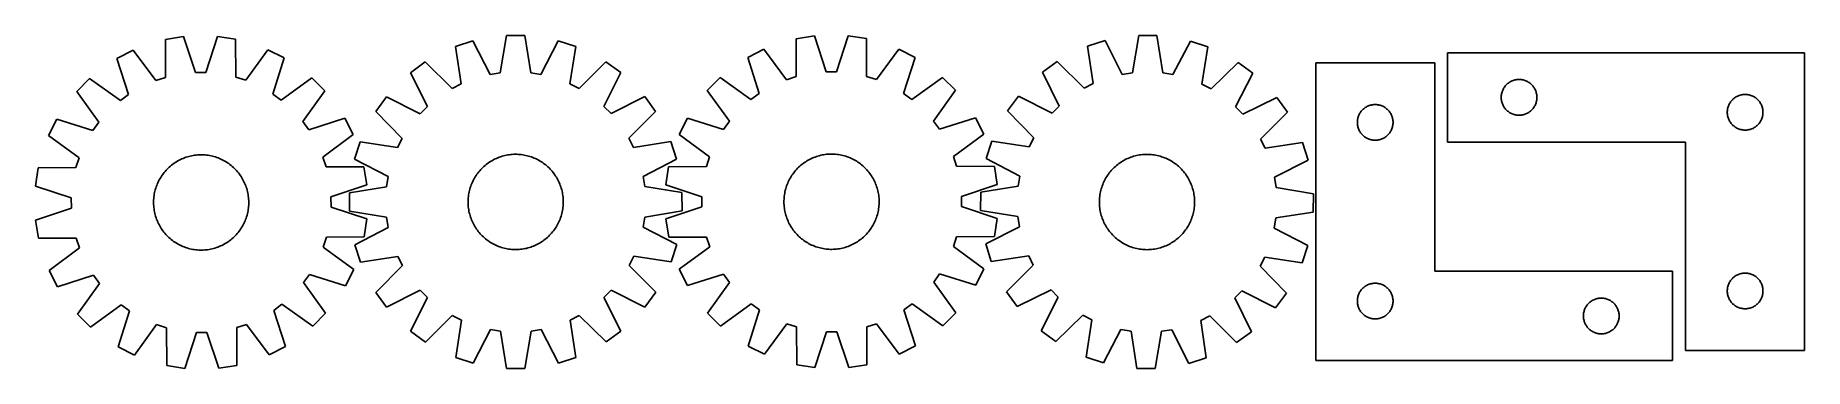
# Model space of a CAD drawing. Header units: millimetres. Extents: x 7 to 1493, y 7 to 286.
import ezdxf

# ---------------------------------------------------------------- set-up
doc = ezdxf.new("R2010")
doc.units = ezdxf.units.MM
doc.layers.add('CUT', color=7, linetype='CONTINUOUS', true_color=0x000000)

msp = doc.modelspace()

# ---------------------------------------------------------------- linework, layer by layer
at = {"layer": 'CUT'}
for p, q in [((115.895718, 282.72601), (115.834821, 250.961705)), ((131.083577, 285.187611), (115.895718, 282.72601)), ((141.174325, 255.068654), (131.083577, 285.187611)), ((159.62224, 285.290353), (149.748613, 255.099523)), ((174.827429, 282.938169), (159.62224, 285.290353)), ((175.117031, 251.175126), (174.827429, 282.938169)), ((402.404898, 286.206743), (397.282866, 254.858066)), ((417.790946, 286.216572), (402.404898, 286.206743)), ((422.953028, 254.874465), (417.790946, 286.216572)), ((646.018442, 283.436717), (645.882135, 251.672646)), ((661.212102, 285.862255), (646.018442, 283.436717)), ((671.231318, 255.719428), (661.212102, 285.862255)), ((689.750928, 285.897245), (679.805655, 255.72994)), ((704.95049, 283.50897), (689.750928, 285.897245)), ((705.164685, 251.74533), (704.95049, 283.50897)), ((933.779902, 286.16492), (928.478443, 254.846087)), ((949.165753, 286.086645), (933.779902, 286.16492)), ((954.148278, 254.715493), (949.165753, 286.086645)), ((88.785586, 273.809365), (75.10175, 266.774936)), ((107.689727, 248.282747), (88.785586, 273.809365)), ((202.001059, 274.21695), (183.281202, 248.554883)), ((215.735188, 267.281228), (202.001059, 274.21695)), ((374.220269, 281.724277), (359.590306, 276.960378)), ((359.590306, 276.960378), (364.406238, 245.56322)), ((388.814945, 253.511333), (374.220269, 281.724277)), ((445.981279, 281.770121), (431.422663, 253.538553)), ((460.617317, 277.02492), (445.981279, 281.770121)), ((455.841506, 245.621634), (460.617317, 277.02492)), ((618.887218, 274.584457), (605.186721, 267.582533)), ((637.730704, 249.013032), (618.887218, 274.584457)), ((732.103339, 274.723266), (713.322613, 249.105712)), ((745.820964, 267.754958), (732.103339, 274.723266)), ((736.209171, 237.479751), (745.820964, 267.754958)), ((905.570067, 281.84392), (890.913065, 277.163874)), ((890.913065, 277.163874), (895.549129, 245.739653)), ((920.002949, 253.547866), (905.570067, 281.84392)), ((977.330163, 281.478842), (962.610124, 253.331103)), ((991.938789, 276.649909), (977.330163, 281.478842)), ((986.983233, 245.274485), (991.938789, 276.649909)), ((1493.466899, 271.709264), (1193.466899, 271.709264)), ((1193.466899, 271.709264), (1193.466899, 196.709264)), ((1493.466899, 21.709264), (1493.466899, 271.709264)), ((75.10175, 266.774936), (84.859543, 236.546468)), ((149.748613, 255.099523), (141.174325, 255.068654)), ((206.195296, 236.983288), (215.735188, 267.281228)), ((334.170289, 263.98777), (321.728493, 254.936126)), ((321.728493, 254.936126), (336.010972, 226.563859)), ((356.76893, 241.665669), (334.170289, 263.98777)), ((397.282866, 254.858066), (388.814945, 253.511333)), ((431.422663, 253.538553), (422.953028, 254.874465)), ((486.053888, 264.084802), (463.483787, 241.733845)), ((484.261024, 226.658569), (498.50724, 255.049062)), ((498.50724, 255.049062), (486.053888, 264.084802)), ((605.186721, 267.582533), (614.872723, 237.330986)), ((679.805655, 255.72994), (671.231318, 255.719428)), ((865.41918, 264.33704), (852.925756, 255.35679)), ((852.925756, 255.35679), (867.045534, 226.903202)), ((887.889628, 241.8859), (865.41918, 264.33704)), ((928.478443, 254.846087), (920.002949, 253.547866)), ((962.610124, 253.331103), (954.148278, 254.715493)), ((1017.300845, 263.564346), (994.603126, 241.342998)), ((1015.293698, 226.148994), (1029.702251, 254.457444)), ((1029.702251, 254.457444), (1017.300845, 263.564346)), ((1182.561951, 263.1846), (1082.561951, 263.1846)), ((1082.561951, 263.1846), (1082.561951, 13.1846)), ((1182.561951, 88.1846), (1182.561951, 263.1846)), ((52.073877, 249.917211), (41.233534, 238.998534)), ((41.233534, 238.998534), (59.854857, 213.264877)), ((77.940942, 231.481655), (52.073877, 249.917211)), ((115.834821, 250.961705), (107.689727, 248.282747)), ((183.281202, 248.554883), (175.117031, 251.175126)), ((238.883841, 250.589743), (213.150185, 231.968421)), ((231.366963, 213.882335), (249.802519, 239.7494)), ((249.802519, 239.7494), (238.883841, 250.589743)), ((364.406238, 245.56322), (356.76893, 241.665669)), ((463.483787, 241.733845), (455.841506, 245.621634)), ((582.118892, 250.779525), (571.252658, 239.886613)), ((571.252658, 239.886613), (589.812836, 214.108822)), ((607.942118, 232.282612), (582.118892, 250.779525)), ((645.882135, 251.672646), (637.730704, 249.013032)), ((713.322613, 249.105712), (705.164685, 251.74533)), ((768.929926, 251.008565), (743.152134, 232.448387)), ((761.325925, 214.319105), (779.822838, 240.142331)), ((779.822838, 240.142331), (768.929926, 251.008565)), ((895.549129, 245.739653), (887.889628, 241.8859)), ((994.603126, 241.342998), (986.983233, 245.274485)), ((1238.784064, 237.277545), (1238.961483, 238.029331)), ((1238.961483, 238.029331), (1239.177369, 238.770987)), ((1239.177369, 238.770987), (1239.431147, 239.500545)), ((1239.431147, 239.500545), (1239.722146, 240.216073)), ((1239.722146, 240.216073), (1240.049593, 240.915671)), ((1240.049593, 240.915671), (1240.412621, 241.597485)), ((1240.412621, 241.597485), (1240.810266, 242.259707)), ((1240.810266, 242.259707), (1241.241474, 242.900581)), ((1241.241474, 242.900581), (1241.705102, 243.518406)), ((1241.705102, 243.518406), (1242.19992, 244.111546)), ((1242.19992, 244.111546), (1242.724616, 244.678426)), ((1242.724616, 244.678426), (1243.277799, 245.217545)), ((1243.277799, 245.217545), (1243.858002, 245.727471)), ((1243.858002, 245.727471), (1244.463685, 246.206853)), ((1244.463685, 246.206853), (1245.093243, 246.654419)), ((1245.093243, 246.654419), (1245.745007, 247.068984)), ((1245.745007, 247.068984), (1246.417248, 247.449446)), ((1246.417248, 247.449446), (1247.108183, 247.794798)), ((1247.108183, 247.794798), (1247.815981, 248.104124)), ((1247.815981, 248.104124), (1248.538764, 248.376603)), ((1248.538764, 248.376603), (1249.274615, 248.611512)), ((1249.274615, 248.611512), (1250.021583, 248.80823)), ((1250.021583, 248.80823), (1250.777688, 248.966233)), ((1250.777688, 248.966233), (1251.540924, 249.085104)), ((1251.540924, 249.085104), (1252.309267, 249.164527)), ((1252.309267, 249.164527), (1253.080681, 249.204291)), ((1253.080681, 249.204291), (1253.853118, 249.204291)), ((1253.853118, 249.204291), (1254.624531, 249.164527)), ((1254.624531, 249.164527), (1255.392875, 249.085104)), ((1255.392875, 249.085104), (1256.156111, 248.966233)), ((1256.156111, 248.966233), (1256.912215, 248.80823)), ((1256.912215, 248.80823), (1257.659184, 248.611512)), ((1257.659184, 248.611512), (1258.395035, 248.376603)), ((1258.395035, 248.376603), (1259.117818, 248.104124)), ((1259.117818, 248.104124), (1259.825615, 247.794798)), ((1259.825615, 247.794798), (1260.51655, 247.449446)), ((1260.51655, 247.449446), (1261.188791, 247.068984)), ((1261.188791, 247.068984), (1261.840555, 246.654419)), ((1261.840555, 246.654419), (1262.470113, 246.206853)), ((1262.470113, 246.206853), (1263.075797, 245.727471)), ((1263.075797, 245.727471), (1263.655999, 245.217545)), ((1263.655999, 245.217545), (1264.209182, 244.678426)), ((1264.209182, 244.678426), (1264.733878, 244.111546)), ((1264.733878, 244.111546), (1265.228696, 243.518406)), ((1265.228696, 243.518406), (1265.692324, 242.900581)), ((1265.692324, 242.900581), (1266.123533, 242.259707)), ((1266.123533, 242.259707), (1266.521178, 241.597485)), ((1266.521178, 241.597485), (1266.884205, 240.915671)), ((1266.884205, 240.915671), (1267.211653, 240.216073)), ((1267.211653, 240.216073), (1267.502652, 239.500545)), ((1267.502652, 239.500545), (1267.75643, 238.770987)), ((1267.75643, 238.770987), (1267.972315, 238.029331)), ((1267.972315, 238.029331), (1268.149735, 237.277545)), ((84.859543, 236.546468), (77.940942, 231.481655)), ((213.150185, 231.968421), (206.195296, 236.983288)), ((301.561377, 234.743225), (292.525637, 222.289874)), ((329.95187, 220.49701), (301.561377, 234.743225)), ((336.010972, 226.563859), (329.95187, 220.49701)), ((490.327873, 220.599467), (484.261024, 226.658569)), ((518.70014, 234.881946), (490.327873, 220.599467)), ((527.751784, 222.44015), (518.70014, 234.881946)), ((614.872723, 237.330986), (607.942118, 232.282612)), ((743.152134, 232.448387), (736.209171, 237.479751)), ((832.64334, 235.279702), (823.536438, 222.878296)), ((860.951791, 220.871149), (832.64334, 235.279702)), ((867.045534, 226.903202), (860.951791, 220.871149)), ((1021.325751, 220.055251), (1015.293698, 226.148994)), ((1049.779339, 234.175029), (1021.325751, 220.055251)), ((1058.759589, 221.681605), (1049.779339, 234.175029)), ((1120.800154, 222.493742), (1121.294972, 223.086882)), ((1121.294972, 223.086882), (1121.819669, 223.653762)), ((1121.819669, 223.653762), (1122.372851, 224.19288)), ((1122.372851, 224.19288), (1122.953054, 224.702807)), ((1122.953054, 224.702807), (1123.558737, 225.182189)), ((1123.558737, 225.182189), (1124.188296, 225.629755)), ((1124.188296, 225.629755), (1124.840059, 226.044319)), ((1124.840059, 226.044319), (1125.5123, 226.424782)), ((1125.5123, 226.424782), (1126.203236, 226.770134)), ((1126.203236, 226.770134), (1126.911033, 227.079459)), ((1126.911033, 227.079459), (1127.633816, 227.351938)), ((1127.633816, 227.351938), (1128.369667, 227.586848)), ((1128.369667, 227.586848), (1129.116635, 227.783566)), ((1129.116635, 227.783566), (1129.87274, 227.941569)), ((1129.87274, 227.941569), (1130.635976, 228.06044)), ((1130.635976, 228.06044), (1131.404319, 228.139863)), ((1131.404319, 228.139863), (1132.175733, 228.179627)), ((1132.175733, 228.179627), (1132.94817, 228.179627)), ((1132.94817, 228.179627), (1133.719583, 228.139863)), ((1133.719583, 228.139863), (1134.487927, 228.06044)), ((1134.487927, 228.06044), (1135.251163, 227.941569)), ((1135.251163, 227.941569), (1136.007268, 227.783566)), ((1136.007268, 227.783566), (1136.754236, 227.586848)), ((1136.754236, 227.586848), (1137.490087, 227.351938)), ((1137.490087, 227.351938), (1138.21287, 227.079459)), ((1138.21287, 227.079459), (1138.920667, 226.770134)), ((1138.920667, 226.770134), (1139.611603, 226.424782)), ((1139.611603, 226.424782), (1140.283843, 226.044319)), ((1140.283843, 226.044319), (1140.935607, 225.629755)), ((1140.935607, 225.629755), (1141.565166, 225.182189)), ((1141.565166, 225.182189), (1142.170849, 224.702807)), ((1142.170849, 224.702807), (1142.751051, 224.19288)), ((1142.751051, 224.19288), (1143.304234, 223.653762)), ((1143.304234, 223.653762), (1143.82893, 223.086882)), ((1143.82893, 223.086882), (1144.323748, 222.493742)), ((1238.466899, 234.209264), (1238.486788, 234.981445)), ((1238.486788, 233.437083), (1238.466899, 234.209264)), ((1238.486788, 234.981445), (1238.546401, 235.751579)), ((1238.546401, 232.666949), (1238.486788, 233.437083)), ((1238.546401, 235.751579), (1238.645581, 236.517623)), ((1238.645581, 231.900905), (1238.546401, 232.666949)), ((1238.645581, 236.517623), (1238.784064, 237.277545)), ((1238.784064, 231.140983), (1238.645581, 231.900905)), ((1238.961483, 230.389197), (1238.784064, 231.140983)), ((1239.177369, 229.647542), (1238.961483, 230.389197)), ((1239.431147, 228.917983), (1239.177369, 229.647542)), ((1239.722146, 228.202455), (1239.431147, 228.917983)), ((1240.049593, 227.502857), (1239.722146, 228.202455)), ((1240.412621, 226.821043), (1240.049593, 227.502857)), ((1240.810266, 226.158821), (1240.412621, 226.821043)), ((1241.241474, 225.517948), (1240.810266, 226.158821)), ((1241.705102, 224.900122), (1241.241474, 225.517948)), ((1242.19992, 224.306982), (1241.705102, 224.900122)), ((1242.724616, 223.740102), (1242.19992, 224.306982)), ((1243.277799, 223.200984), (1242.724616, 223.740102)), ((1243.858002, 222.691057), (1243.277799, 223.200984)), ((1263.655999, 223.200984), (1263.075797, 222.691057)), ((1264.209182, 223.740102), (1263.655999, 223.200984)), ((1264.733878, 224.306982), (1264.209182, 223.740102)), ((1265.228696, 224.900122), (1264.733878, 224.306982)), ((1265.692324, 225.517948), (1265.228696, 224.900122)), ((1266.123533, 226.158821), (1265.692324, 225.517948)), ((1266.521178, 226.821043), (1266.123533, 226.158821)), ((1266.884205, 227.502857), (1266.521178, 226.821043)), ((1267.211653, 228.202455), (1266.884205, 227.502857)), ((1267.502652, 228.917983), (1267.211653, 228.202455)), ((1267.75643, 229.647542), (1267.502652, 228.917983)), ((1267.972315, 230.389197), (1267.75643, 229.647542)), ((1268.149735, 231.140983), (1267.972315, 230.389197)), ((1268.149735, 237.277545), (1268.288218, 236.517623)), ((1268.288218, 231.900905), (1268.149735, 231.140983)), ((1268.288218, 236.517623), (1268.387397, 235.751579)), ((1268.387397, 232.666949), (1268.288218, 231.900905)), ((1268.387397, 235.751579), (1268.447011, 234.981445)), ((1268.447011, 233.437083), (1268.387397, 232.666949)), ((1268.447011, 234.981445), (1268.466899, 234.209264)), ((1268.466899, 234.209264), (1268.447011, 233.437083)), ((1428.486788, 222.481445), (1428.546401, 223.251579)), ((1428.546401, 223.251579), (1428.645581, 224.017623)), ((1428.645581, 224.017623), (1428.784064, 224.777545)), ((1428.784064, 224.777545), (1428.961483, 225.529331)), ((1428.961483, 225.529331), (1429.177369, 226.270987)), ((1429.177369, 226.270987), (1429.431147, 227.000545)), ((1429.431147, 227.000545), (1429.722146, 227.716073)), ((1429.722146, 227.716073), (1430.049593, 228.415671)), ((1430.049593, 228.415671), (1430.412621, 229.097485)), ((1430.412621, 229.097485), (1430.810266, 229.759707)), ((1430.810266, 229.759707), (1431.241474, 230.400581)), ((1431.241474, 230.400581), (1431.705102, 231.018406)), ((1431.705102, 231.018406), (1432.19992, 231.611546)), ((1432.19992, 231.611546), (1432.724616, 232.178426)), ((1432.724616, 232.178426), (1433.277799, 232.717545)), ((1433.277799, 232.717545), (1433.858002, 233.227471)), ((1433.858002, 233.227471), (1434.463685, 233.706853)), ((1434.463685, 233.706853), (1435.093243, 234.154419)), ((1435.093243, 234.154419), (1435.745007, 234.568984)), ((1435.745007, 234.568984), (1436.417248, 234.949446)), ((1436.417248, 234.949446), (1437.108183, 235.294798)), ((1437.108183, 235.294798), (1437.815981, 235.604124)), ((1437.815981, 235.604124), (1438.538764, 235.876603)), ((1438.538764, 235.876603), (1439.274615, 236.111512)), ((1439.274615, 236.111512), (1440.021583, 236.30823)), ((1440.021583, 236.30823), (1440.777688, 236.466233)), ((1440.777688, 236.466233), (1441.540924, 236.585104)), ((1441.540924, 236.585104), (1442.309267, 236.664527)), ((1442.309267, 236.664527), (1443.080681, 236.704291)), ((1443.080681, 236.704291), (1443.853118, 236.704291)), ((1443.853118, 236.704291), (1444.624531, 236.664527)), ((1444.624531, 236.664527), (1445.392875, 236.585104)), ((1445.392875, 236.585104), (1446.156111, 236.466233)), ((1446.156111, 236.466233), (1446.912215, 236.30823)), ((1446.912215, 236.30823), (1447.659184, 236.111512)), ((1447.659184, 236.111512), (1448.395035, 235.876603)), ((1448.395035, 235.876603), (1449.117818, 235.604124)), ((1449.117818, 235.604124), (1449.825615, 235.294798)), ((1449.825615, 235.294798), (1450.51655, 234.949446)), ((1450.51655, 234.949446), (1451.188791, 234.568984)), ((1451.188791, 234.568984), (1451.840555, 234.154419)), ((1451.840555, 234.154419), (1452.470113, 233.706853)), ((1452.470113, 233.706853), (1453.075797, 233.227471)), ((1453.075797, 233.227471), (1453.655999, 232.717545)), ((1453.655999, 232.717545), (1454.209182, 232.178426)), ((1454.209182, 232.178426), (1454.733878, 231.611546)), ((1454.733878, 231.611546), (1455.228696, 231.018406)), ((1455.228696, 231.018406), (1455.692324, 230.400581)), ((1455.692324, 230.400581), (1456.123533, 229.759707)), ((1456.123533, 229.759707), (1456.521178, 229.097485)), ((1456.521178, 229.097485), (1456.884205, 228.415671)), ((1456.884205, 228.415671), (1457.211653, 227.716073)), ((1457.211653, 227.716073), (1457.502652, 227.000545)), ((1457.502652, 227.000545), (1457.75643, 226.270987)), ((1457.75643, 226.270987), (1457.972315, 225.529331)), ((1457.972315, 225.529331), (1458.149735, 224.777545)), ((1458.149735, 224.777545), (1458.288218, 224.017623)), ((1458.288218, 224.017623), (1458.387397, 223.251579)), ((1458.387397, 223.251579), (1458.447011, 222.481445)), ((24.542049, 215.84988), (17.606327, 202.115751)), ((54.83999, 206.309988), (24.542049, 215.84988)), ((59.854857, 213.264877), (54.83999, 206.309988)), ((236.431776, 206.963734), (231.366963, 213.882335)), ((266.660244, 216.721527), (236.431776, 206.963734)), ((273.694673, 203.037692), (266.660244, 216.721527)), ((292.525637, 222.289874), (314.876594, 199.719773)), ((505.429683, 199.841509), (527.751784, 222.44015)), ((554.506265, 216.777651), (547.537957, 203.060026)), ((584.781472, 207.165858), (554.506265, 216.777651)), ((589.812836, 214.108822), (584.781472, 207.165858)), ((766.374299, 207.3885), (761.325925, 214.319105)), ((796.625846, 217.074502), (766.374299, 207.3885)), ((803.62777, 203.374005), (796.625846, 217.074502)), ((823.536438, 222.878296), (845.757787, 200.180578)), ((1036.308449, 199.211156), (1058.759589, 221.681605)), ((1117.561951, 213.1846), (1117.58184, 213.956781)), ((1117.58184, 212.412419), (1117.561951, 213.1846)), ((1117.58184, 213.956781), (1117.641453, 214.726915)), ((1117.641453, 211.642285), (1117.58184, 212.412419)), ((1117.641453, 214.726915), (1117.740633, 215.492959)), ((1117.740633, 210.876241), (1117.641453, 211.642285)), ((1117.740633, 215.492959), (1117.879116, 216.252881)), ((1117.879116, 210.116319), (1117.740633, 210.876241)), ((1117.879116, 216.252881), (1118.056536, 217.004667)), ((1118.056536, 209.364533), (1117.879116, 210.116319)), ((1118.056536, 217.004667), (1118.272421, 217.746322)), ((1118.272421, 208.622877), (1118.056536, 209.364533)), ((1118.272421, 217.746322), (1118.526199, 218.475881)), ((1118.526199, 207.893319), (1118.272421, 208.622877)), ((1118.526199, 218.475881), (1118.817198, 219.191409)), ((1118.817198, 219.191409), (1119.144645, 219.891007)), ((1119.144645, 219.891007), (1119.507673, 220.572821)), ((1119.507673, 220.572821), (1119.905318, 221.235043)), ((1119.905318, 221.235043), (1120.336526, 221.875916)), ((1120.336526, 221.875916), (1120.800154, 222.493742)), ((1144.323748, 222.493742), (1144.787376, 221.875916)), ((1144.787376, 221.875916), (1145.218585, 221.235043)), ((1145.218585, 221.235043), (1145.61623, 220.572821)), ((1145.61623, 220.572821), (1145.979258, 219.891007)), ((1145.979258, 219.891007), (1146.306705, 219.191409)), ((1146.306705, 219.191409), (1146.597704, 218.475881)), ((1146.597704, 218.475881), (1146.851482, 217.746322)), ((1146.851482, 208.622877), (1146.597704, 207.893319)), ((1146.851482, 217.746322), (1147.067367, 217.004667)), ((1147.067367, 209.364533), (1146.851482, 208.622877)), ((1147.067367, 217.004667), (1147.244787, 216.252881)), ((1147.244787, 210.116319), (1147.067367, 209.364533)), ((1147.244787, 216.252881), (1147.38327, 215.492959)), ((1147.38327, 210.876241), (1147.244787, 210.116319)), ((1147.38327, 215.492959), (1147.48245, 214.726915)), ((1147.48245, 211.642285), (1147.38327, 210.876241)), ((1147.48245, 214.726915), (1147.542063, 213.956781)), ((1147.542063, 212.412419), (1147.48245, 211.642285)), ((1147.542063, 213.956781), (1147.561951, 213.1846)), ((1147.561951, 213.1846), (1147.542063, 212.412419)), ((1244.463685, 222.211675), (1243.858002, 222.691057)), ((1245.093243, 221.764109), (1244.463685, 222.211675)), ((1245.745007, 221.349545), (1245.093243, 221.764109)), ((1246.417248, 220.969082), (1245.745007, 221.349545)), ((1247.108183, 220.62373), (1246.417248, 220.969082)), ((1247.815981, 220.314405), (1247.108183, 220.62373)), ((1248.538764, 220.041926), (1247.815981, 220.314405)), ((1249.274615, 219.807016), (1248.538764, 220.041926)), ((1250.021583, 219.610298), (1249.274615, 219.807016)), ((1250.777688, 219.452295), (1250.021583, 219.610298)), ((1251.540924, 219.333424), (1250.777688, 219.452295)), ((1252.309267, 219.254001), (1251.540924, 219.333424)), ((1253.080681, 219.214237), (1252.309267, 219.254001)), ((1253.853118, 219.214237), (1253.080681, 219.214237)), ((1254.624531, 219.254001), (1253.853118, 219.214237)), ((1255.392875, 219.333424), (1254.624531, 219.254001)), ((1256.156111, 219.452295), (1255.392875, 219.333424)), ((1256.912215, 219.610298), (1256.156111, 219.452295)), ((1257.659184, 219.807016), (1256.912215, 219.610298)), ((1258.395035, 220.041926), (1257.659184, 219.807016)), ((1259.117818, 220.314405), (1258.395035, 220.041926)), ((1259.825615, 220.62373), (1259.117818, 220.314405)), ((1260.51655, 220.969082), (1259.825615, 220.62373)), ((1261.188791, 221.349545), (1260.51655, 220.969082)), ((1261.840555, 221.764109), (1261.188791, 221.349545)), ((1262.470113, 222.211675), (1261.840555, 221.764109)), ((1263.075797, 222.691057), (1262.470113, 222.211675)), ((1428.466899, 221.709264), (1428.486788, 222.481445)), ((1428.486788, 220.937083), (1428.466899, 221.709264)), ((1428.546401, 220.166949), (1428.486788, 220.937083)), ((1428.645581, 219.400905), (1428.546401, 220.166949)), ((1428.784064, 218.640983), (1428.645581, 219.400905)), ((1428.961483, 217.889197), (1428.784064, 218.640983)), ((1429.177369, 217.147542), (1428.961483, 217.889197)), ((1429.431147, 216.417983), (1429.177369, 217.147542)), ((1429.722146, 215.702455), (1429.431147, 216.417983)), ((1430.049593, 215.002857), (1429.722146, 215.702455)), ((1430.412621, 214.321043), (1430.049593, 215.002857)), ((1430.810266, 213.658821), (1430.412621, 214.321043)), ((1431.241474, 213.017948), (1430.810266, 213.658821)), ((1431.705102, 212.400122), (1431.241474, 213.017948)), ((1432.19992, 211.806982), (1431.705102, 212.400122)), ((1432.724616, 211.240102), (1432.19992, 211.806982)), ((1433.277799, 210.700984), (1432.724616, 211.240102)), ((1433.858002, 210.191057), (1433.277799, 210.700984)), ((1434.463685, 209.711675), (1433.858002, 210.191057)), ((1435.093243, 209.264109), (1434.463685, 209.711675)), ((1435.745007, 208.849545), (1435.093243, 209.264109)), ((1436.417248, 208.469082), (1435.745007, 208.849545)), ((1437.108183, 208.12373), (1436.417248, 208.469082)), ((1450.51655, 208.469082), (1449.825615, 208.12373)), ((1451.188791, 208.849545), (1450.51655, 208.469082)), ((1451.840555, 209.264109), (1451.188791, 208.849545)), ((1452.470113, 209.711675), (1451.840555, 209.264109)), ((1453.075797, 210.191057), (1452.470113, 209.711675)), ((1453.655999, 210.700984), (1453.075797, 210.191057)), ((1454.209182, 211.240102), (1453.655999, 210.700984)), ((1454.733878, 211.806982), (1454.209182, 211.240102)), ((1455.228696, 212.400122), (1454.733878, 211.806982)), ((1455.692324, 213.017948), (1455.228696, 212.400122)), ((1456.123533, 213.658821), (1455.692324, 213.017948)), ((1456.521178, 214.321043), (1456.123533, 213.658821)), ((1456.884205, 215.002857), (1456.521178, 214.321043)), ((1457.211653, 215.702455), (1456.884205, 215.002857)), ((1457.502652, 216.417983), (1457.211653, 215.702455)), ((1457.75643, 217.147542), (1457.502652, 216.417983)), ((1457.972315, 217.889197), (1457.75643, 217.147542)), ((1458.149735, 218.640983), (1457.972315, 217.889197)), ((1458.288218, 219.400905), (1458.149735, 218.640983)), ((1458.387397, 220.166949), (1458.288218, 219.400905)), ((1458.447011, 220.937083), (1458.387397, 220.166949)), ((1458.447011, 222.481445), (1458.466899, 221.709264)), ((1458.466899, 221.709264), (1458.447011, 220.937083)), ((17.606327, 202.115751), (43.268395, 183.395894)), ((248.168055, 184.133551), (273.694673, 203.037692)), ((279.585519, 196.853303), (274.840317, 182.217265)), ((310.988805, 192.077492), (279.585519, 196.853303)), ((314.876594, 199.719773), (310.988805, 192.077492)), ((509.327234, 192.204201), (505.429683, 199.841509)), ((540.724392, 197.020133), (509.327234, 192.204201)), ((545.488291, 182.39017), (540.724392, 197.020133)), ((547.537957, 203.060026), (573.155511, 184.2793)), ((778.056345, 184.530519), (803.62777, 203.374005)), ((810.450876, 197.51624), (805.621942, 182.907614)), ((841.8263, 192.560684), (810.450876, 197.51624)), ((845.757787, 200.180578), (841.8263, 192.560684)), ((1040.162202, 191.551655), (1036.308449, 199.211156)), ((1071.586423, 196.18772), (1040.162202, 191.551655)), ((1076.266469, 181.530717), (1071.586423, 196.18772)), ((1118.817198, 207.177791), (1118.526199, 207.893319)), ((1119.144645, 206.478193), (1118.817198, 207.177791)), ((1119.507673, 205.796379), (1119.144645, 206.478193)), ((1119.905318, 205.134157), (1119.507673, 205.796379)), ((1120.336526, 204.493283), (1119.905318, 205.134157)), ((1120.800154, 203.875458), (1120.336526, 204.493283)), ((1121.294972, 203.282318), (1120.800154, 203.875458)), ((1121.819669, 202.715438), (1121.294972, 203.282318)), ((1122.372851, 202.176319), (1121.819669, 202.715438)), ((1122.953054, 201.666393), (1122.372851, 202.176319)), ((1123.558737, 201.187011), (1122.953054, 201.666393)), ((1124.188296, 200.739445), (1123.558737, 201.187011)), ((1124.840059, 200.324881), (1124.188296, 200.739445)), ((1125.5123, 199.944418), (1124.840059, 200.324881)), ((1126.203236, 199.599066), (1125.5123, 199.944418)), ((1126.911033, 199.28974), (1126.203236, 199.599066)), ((1127.633816, 199.017262), (1126.911033, 199.28974)), ((1128.369667, 198.782352), (1127.633816, 199.017262)), ((1129.116635, 198.585634), (1128.369667, 198.782352)), ((1129.87274, 198.427631), (1129.116635, 198.585634)), ((1130.635976, 198.30876), (1129.87274, 198.427631)), ((1131.404319, 198.229337), (1130.635976, 198.30876)), ((1132.175733, 198.189573), (1131.404319, 198.229337)), ((1132.94817, 198.189573), (1132.175733, 198.189573)), ((1133.719583, 198.229337), (1132.94817, 198.189573)), ((1134.487927, 198.30876), (1133.719583, 198.229337)), ((1135.251163, 198.427631), (1134.487927, 198.30876)), ((1136.007268, 198.585634), (1135.251163, 198.427631)), ((1136.754236, 198.782352), (1136.007268, 198.585634)), ((1137.490087, 199.017262), (1136.754236, 198.782352)), ((1138.21287, 199.28974), (1137.490087, 199.017262)), ((1138.920667, 199.599066), (1138.21287, 199.28974)), ((1139.611603, 199.944418), (1138.920667, 199.599066)), ((1140.283843, 200.324881), (1139.611603, 199.944418)), ((1140.935607, 200.739445), (1140.283843, 200.324881)), ((1141.565166, 201.187011), (1140.935607, 200.739445)), ((1142.170849, 201.666393), (1141.565166, 201.187011)), ((1142.751051, 202.176319), (1142.170849, 201.666393)), ((1143.304234, 202.715438), (1142.751051, 202.176319)), ((1143.82893, 203.282318), (1143.304234, 202.715438)), ((1144.323748, 203.875458), (1143.82893, 203.282318)), ((1144.787376, 204.493283), (1144.323748, 203.875458)), ((1145.218585, 205.134157), (1144.787376, 204.493283)), ((1145.61623, 205.796379), (1145.218585, 205.134157)), ((1145.979258, 206.478193), (1145.61623, 205.796379)), ((1146.306705, 207.177791), (1145.979258, 206.478193)), ((1146.597704, 207.893319), (1146.306705, 207.177791)), ((1193.466899, 196.709264), (1393.466899, 196.709264)), ((1393.466899, 196.709264), (1393.466899, 21.709264)), ((1437.815981, 207.814405), (1437.108183, 208.12373)), ((1438.538764, 207.541926), (1437.815981, 207.814405)), ((1439.274615, 207.307016), (1438.538764, 207.541926)), ((1440.021583, 207.110298), (1439.274615, 207.307016)), ((1440.777688, 206.952295), (1440.021583, 207.110298)), ((1441.540924, 206.833424), (1440.777688, 206.952295)), ((1442.309267, 206.754001), (1441.540924, 206.833424)), ((1443.080681, 206.714237), (1442.309267, 206.754001)), ((1443.853118, 206.714237), (1443.080681, 206.714237)), ((1444.624531, 206.754001), (1443.853118, 206.714237)), ((1445.392875, 206.833424), (1444.624531, 206.754001)), ((1446.156111, 206.952295), (1445.392875, 206.833424)), ((1446.912215, 207.110298), (1446.156111, 206.952295)), ((1447.659184, 207.307016), (1446.912215, 207.110298)), ((1448.395035, 207.541926), (1447.659184, 207.307016)), ((1449.117818, 207.814405), (1448.395035, 207.541926)), ((1449.825615, 208.12373), (1449.117818, 207.814405)), ((43.268395, 183.395894), (40.648151, 175.231723)), ((121.973772, 178.058247), (122.993504, 178.792518)), ((122.993504, 178.792518), (124.035796, 179.494396)), ((124.035796, 179.494396), (125.099621, 180.163189)), ((125.099621, 180.163189), (126.183928, 180.798236)), ((126.183928, 180.798236), (127.287648, 181.398911)), ((127.287648, 181.398911), (128.40969, 181.964621)), ((128.40969, 181.964621), (129.548948, 182.494808)), ((129.548948, 182.494808), (130.704298, 182.988948)), ((130.704298, 182.988948), (131.874598, 183.446553)), ((131.874598, 183.446553), (133.058695, 183.867173)), ((133.058695, 183.867173), (134.25542, 184.250392)), ((134.25542, 184.250392), (135.463591, 184.595832)), ((135.463591, 184.595832), (136.682017, 184.903152)), ((136.682017, 184.903152), (137.909495, 185.172048)), ((137.909495, 185.172048), (139.144813, 185.402256)), ((139.144813, 185.402256), (140.386753, 185.593548)), ((140.386753, 185.593548), (141.634088, 185.745735)), ((141.634088, 185.745735), (142.885589, 185.858668)), ((142.885589, 185.858668), (144.140019, 185.932234)), ((144.140019, 185.932234), (145.396141, 185.966361)), ((145.396141, 185.966361), (146.652715, 185.961016)), ((146.652715, 185.961016), (147.908501, 185.916203)), ((147.908501, 185.916203), (149.16226, 185.831967)), ((149.16226, 185.831967), (150.412754, 185.708391)), ((150.412754, 185.708391), (151.658749, 185.545598)), ((151.658749, 185.545598), (152.899017, 185.343747)), ((152.899017, 185.343747), (154.132332, 185.103037)), ((154.132332, 185.103037), (155.357477, 184.823708)), ((155.357477, 184.823708), (156.573244, 184.506033)), ((156.573244, 184.506033), (157.778433, 184.150327)), ((157.778433, 184.150327), (158.971854, 183.75694)), ((158.971854, 183.75694), (160.15233, 183.326262)), ((160.15233, 183.326262), (161.318695, 182.858716)), ((161.318695, 182.858716), (162.469799, 182.354765)), ((162.469799, 182.354765), (163.604505, 181.814905)), ((163.604505, 181.814905), (164.721694, 181.239669)), ((164.721694, 181.239669), (165.820263, 180.629626)), ((165.820263, 180.629626), (166.899128, 179.985377)), ((166.899128, 179.985377), (167.957224, 179.307557)), ((167.957224, 179.307557), (168.993508, 178.596837)), ((168.993508, 178.596837), (170.006956, 177.853917)), ((250.847013, 175.988457), (248.168055, 184.133551)), ((274.840317, 182.217265), (303.071886, 167.658649)), ((385.403406, 177.820063), (386.401834, 178.583049)), ((386.401834, 178.583049), (387.423735, 179.314297)), ((387.423735, 179.314297), (388.468102, 180.013086)), ((388.468102, 180.013086), (389.533902, 180.678726)), ((389.533902, 180.678726), (390.620085, 181.310559)), ((390.620085, 181.310559), (391.725578, 181.907963)), ((391.725578, 181.907963), (392.849291, 182.470348)), ((392.849291, 182.470348), (393.990114, 182.997159)), ((393.990114, 182.997159), (395.146922, 183.487875)), ((395.146922, 183.487875), (396.318572, 183.942013)), ((396.318572, 183.942013), (397.50391, 184.359125)), ((397.50391, 184.359125), (398.701764, 184.738799)), ((398.701764, 184.738799), (399.910953, 185.080659)), ((399.910953, 185.080659), (401.130284, 185.38437)), ((401.130284, 185.38437), (402.358552, 185.64963)), ((402.358552, 185.64963), (403.594547, 185.876179)), ((403.594547, 185.876179), (404.837047, 186.063792)), ((404.837047, 186.063792), (406.084828, 186.212285)), ((406.084828, 186.212285), (407.336657, 186.321511)), ((407.336657, 186.321511), (408.5913, 186.391362)), ((408.5913, 186.391362), (409.847517, 186.42177)), ((409.847517, 186.42177), (411.10407, 186.412703)), ((411.10407, 186.412703), (412.359718, 186.364172)), ((412.359718, 186.364172), (413.613222, 186.276224)), ((413.613222, 186.276224), (414.863344, 186.148946)), ((414.863344, 186.148946), (416.108853, 185.982463)), ((416.108853, 185.982463), (417.348517, 185.776941)), ((417.348517, 185.776941), (418.581113, 185.53258)), ((418.581113, 185.53258), (419.805427, 185.249624)), ((419.805427, 185.249624), (421.020248, 184.92835)), ((421.020248, 184.92835), (422.224378, 184.569077)), ((422.224378, 184.569077), (423.416629, 184.172158)), ((423.416629, 184.172158), (424.595824, 183.737986)), ((424.595824, 183.737986), (425.760799, 183.266988)), ((425.760799, 183.266988), (426.910406, 182.75963)), ((426.910406, 182.75963), (428.043508, 182.216413)), ((428.043508, 182.216413), (429.158989, 181.637872)), ((429.158989, 181.637872), (430.255747, 181.024578)), ((430.255747, 181.024578), (431.332699, 180.377137)), ((431.332699, 180.377137), (432.388784, 179.696187)), ((432.388784, 179.696187), (433.422958, 178.982401)), ((433.422958, 178.982401), (434.434202, 178.236483)), ((517.275347, 167.795494), (545.488291, 182.39017)), ((573.155511, 184.2793), (570.515893, 176.121372)), ((650.850015, 177.991247), (651.847995, 178.754819)), ((651.847995, 178.754819), (652.869467, 179.486668)), ((652.869467, 179.486668), (653.913423, 180.18607)), ((653.913423, 180.18607), (654.978832, 180.852335)), ((654.978832, 180.852335), (656.064644, 181.484806)), ((656.064644, 181.484806), (657.169786, 182.082859)), ((657.169786, 182.082859), (658.293168, 182.645904)), ((658.293168, 182.645904), (659.433682, 183.173384)), ((659.433682, 183.173384), (660.590201, 183.66478)), ((660.590201, 183.66478), (661.761585, 184.119606)), ((661.761585, 184.119606), (662.946677, 184.537414)), ((662.946677, 184.537414), (664.144309, 184.917791)), ((664.144309, 184.917791), (665.353297, 185.260361)), ((665.353297, 185.260361), (666.572449, 185.564788)), ((666.572449, 185.564788), (667.800561, 185.830769)), ((667.800561, 185.830769), (669.036423, 186.058044)), ((669.036423, 186.058044), (670.278813, 186.246387)), ((670.278813, 186.246387), (671.526506, 186.395612)), ((671.526506, 186.395612), (672.778271, 186.505573)), ((672.778271, 186.505573), (674.032872, 186.576161)), ((674.032872, 186.576161), (675.289072, 186.607306)), ((675.289072, 186.607306), (676.545629, 186.598978)), ((676.545629, 186.598978), (677.801306, 186.551184)), ((677.801306, 186.551184), (679.054861, 186.463972)), ((679.054861, 186.463972), (680.305058, 186.337428)), ((680.305058, 186.337428), (681.550664, 186.171677)), ((681.550664, 186.171677), (682.790448, 185.966882)), ((682.790448, 185.966882), (684.023189, 185.723245)), ((684.023189, 185.723245), (685.247668, 185.441008)), ((685.247668, 185.441008), (686.462677, 185.120448)), ((686.462677, 185.120448), (687.667018, 184.761881)), ((687.667018, 184.761881), (688.859502, 184.365663)), ((688.859502, 184.365663), (690.038952, 183.932183)), ((690.038952, 183.932183), (691.204204, 183.461869)), ((691.204204, 183.461869), (692.354108, 182.955187)), ((692.354108, 182.955187), (693.487529, 182.412635)), ((693.487529, 182.412635), (694.603349, 181.834748)), ((694.603349, 181.834748), (695.700467, 181.222099)), ((695.700467, 181.222099), (696.777799, 180.57529)), ((696.777799, 180.57529), (697.834284, 179.894961)), ((697.834284, 179.894961), (698.868877, 179.181782)), ((698.868877, 179.181782), (699.880558, 178.436458)), ((699.880558, 178.436458), (700.868329, 177.659724)), ((780.715959, 176.379088), (778.056345, 184.530519)), ((805.621942, 182.907614), (833.769681, 168.187576)), ((916.158038, 177.877372), (917.160819, 178.634628)), ((917.160819, 178.634628), (918.186891, 179.360013)), ((918.186891, 179.360013), (919.235242, 180.05281)), ((919.235242, 180.05281), (920.304837, 180.712336)), ((920.304837, 180.712336), (921.39462, 181.337939)), ((921.39462, 181.337939), (922.503516, 181.929003)), ((922.503516, 181.929003), (923.63043, 182.484944)), ((923.63043, 182.484944), (924.774251, 183.005213)), ((924.774251, 183.005213), (925.93385, 183.489298)), ((925.93385, 183.489298), (927.108082, 183.936719)), ((927.108082, 183.936719), (928.295788, 184.347036)), ((928.295788, 184.347036), (929.495797, 184.719845)), ((929.495797, 184.719845), (930.706924, 185.054776)), ((930.706924, 185.054776), (931.927974, 185.351499)), ((931.927974, 185.351499), (933.157741, 185.609722)), ((933.157741, 185.609722), (934.395012, 185.829189)), ((934.395012, 185.829189), (935.638567, 186.009684)), ((935.638567, 186.009684), (936.887178, 186.15103)), ((936.887178, 186.15103), (938.139612, 186.253086)), ((938.139612, 186.253086), (939.394634, 186.315751)), ((939.394634, 186.315751), (940.651005, 186.338965)), ((940.651005, 186.338965), (941.907485, 186.322703)), ((941.907485, 186.322703), (943.162834, 186.266983)), ((943.162834, 186.266983), (944.415814, 186.171858)), ((944.415814, 186.171858), (945.665187, 186.037424)), ((945.665187, 186.037424), (946.909722, 185.863812)), ((946.909722, 185.863812), (948.148189, 185.651193)), ((948.148189, 185.651193), (949.379366, 185.399779)), ((949.379366, 185.399779), (950.602039, 185.109817)), ((950.602039, 185.109817), (951.815, 184.781592)), ((951.815, 184.781592), (953.017053, 184.415429)), ((953.017053, 184.415429), (954.207012, 184.01169)), ((954.207012, 184.01169), (955.383702, 183.570772)), ((955.383702, 183.570772), (956.545961, 183.093112)), ((956.545961, 183.093112), (957.692643, 182.579179)), ((957.692643, 182.579179), (958.822617, 182.029482)), ((958.822617, 182.029482), (959.934766, 181.444563)), ((959.934766, 181.444563), (961.027994, 180.824999)), ((961.027994, 180.824999), (962.101221, 180.171401)), ((962.101221, 180.171401), (963.153389, 179.484415)), ((963.153389, 179.484415), (964.183459, 178.764719)), ((964.183459, 178.764719), (965.190415, 178.013023)), ((1047.970415, 167.097835), (1076.266469, 181.530717)), ((8.885109, 174.942121), (6.532925, 159.736932)), ((40.648151, 175.231723), (8.885109, 174.942121)), ((109.468513, 162.584491), (110.008373, 163.719197)), ((110.008373, 163.719197), (110.583608, 164.836386)), ((110.583608, 164.836386), (111.193652, 165.934955)), ((111.193652, 165.934955), (111.837901, 167.01382)), ((111.837901, 167.01382), (112.51572, 168.071916)), ((112.51572, 168.071916), (113.226441, 169.1082)), ((113.226441, 169.1082), (113.969361, 170.121648)), ((113.969361, 170.121648), (114.743748, 171.11126)), ((114.743748, 171.11126), (115.548837, 172.076059)), ((115.548837, 172.076059), (116.383834, 173.015094)), ((116.383834, 173.015094), (117.247914, 173.927438)), ((117.247914, 173.927438), (118.140226, 174.81219)), ((118.140226, 174.81219), (119.059888, 175.668478)), ((119.059888, 175.668478), (120.005993, 176.495456)), ((120.005993, 176.495456), (120.977608, 177.292307)), ((120.977608, 177.292307), (121.973772, 178.058247)), ((170.006956, 177.853917), (170.996568, 177.07953)), ((170.996568, 177.07953), (171.961367, 176.274441)), ((171.961367, 176.274441), (172.900402, 175.439444)), ((172.900402, 175.439444), (173.812746, 174.575363)), ((173.812746, 174.575363), (174.697498, 173.683051)), ((174.697498, 173.683051), (175.553786, 172.763389)), ((175.553786, 172.763389), (176.380764, 171.817284)), ((176.380764, 171.817284), (177.177615, 170.84567)), ((177.177615, 170.84567), (177.943555, 169.849506)), ((177.943555, 169.849506), (178.677826, 168.829774)), ((178.677826, 168.829774), (179.379704, 167.787481)), ((179.379704, 167.787481), (180.048497, 166.723657)), ((180.048497, 166.723657), (180.683544, 165.63935)), ((180.683544, 165.63935), (181.284219, 164.53563)), ((181.284219, 164.53563), (181.849929, 163.413588)), ((282.611318, 175.92756), (250.847013, 175.988457)), ((285.072919, 160.739701), (282.611318, 175.92756)), ((303.071886, 167.658649), (301.735973, 159.189014)), ((373.850809, 163.146392), (374.394026, 164.279494)), ((374.394026, 164.279494), (374.972567, 165.394975)), ((374.972567, 165.394975), (375.585861, 166.491732)), ((375.585861, 166.491732), (376.233302, 167.568685)), ((376.233302, 167.568685), (376.914252, 168.62477)), ((376.914252, 168.62477), (377.628038, 169.658944)), ((377.628038, 169.658944), (378.373956, 170.670187)), ((378.373956, 170.670187), (379.15127, 171.657502)), ((379.15127, 171.657502), (379.959212, 172.619913)), ((379.959212, 172.619913), (380.796986, 173.556472)), ((380.796986, 173.556472), (381.663765, 174.466253)), ((381.663765, 174.466253), (382.558692, 175.348359)), ((382.558692, 175.348359), (383.480886, 176.201919)), ((383.480886, 176.201919), (384.429436, 177.026092)), ((384.429436, 177.026092), (385.403406, 177.820063)), ((434.434202, 178.236483), (435.421516, 177.459169)), ((435.421516, 177.459169), (436.383927, 176.651227)), ((436.383927, 176.651227), (437.320486, 175.813453)), ((437.320486, 175.813453), (438.230267, 174.946674)), ((438.230267, 174.946674), (439.112373, 174.051747)), ((439.112373, 174.051747), (439.965933, 173.129553)), ((439.965933, 173.129553), (440.790106, 172.181003)), ((440.790106, 172.181003), (441.584077, 171.207033)), ((441.584077, 171.207033), (442.347063, 170.208605)), ((442.347063, 170.208605), (443.078311, 169.186704)), ((443.078311, 169.186704), (443.7771, 168.142337)), ((443.7771, 168.142337), (444.44274, 167.076537)), ((444.44274, 167.076537), (445.074573, 165.990354)), ((445.074573, 165.990354), (445.671977, 164.884861)), ((445.671977, 164.884861), (446.234362, 163.761148)), ((446.234362, 163.761148), (446.761173, 162.620325)), ((518.62208, 159.327573), (517.275347, 167.795494)), ((538.752253, 175.907177), (536.363978, 160.707615)), ((570.515893, 176.121372), (538.752253, 175.907177)), ((639.306036, 163.310795), (639.848588, 164.444216)), ((639.848588, 164.444216), (640.426475, 165.560036)), ((640.426475, 165.560036), (641.039124, 166.657154)), ((641.039124, 166.657154), (641.685933, 167.734487)), ((641.685933, 167.734487), (642.366262, 168.790971)), ((642.366262, 168.790971), (643.079441, 169.825564)), ((643.079441, 169.825564), (643.824765, 170.837245)), ((643.824765, 170.837245), (644.601499, 171.825016)), ((644.601499, 171.825016), (645.408876, 172.787902)), ((645.408876, 172.787902), (646.2461, 173.724952)), ((646.2461, 173.724952), (647.112344, 174.635242)), ((647.112344, 174.635242), (648.006754, 175.517873)), ((648.006754, 175.517873), (648.928446, 176.371975)), ((648.928446, 176.371975), (649.876512, 177.196704)), ((649.876512, 177.196704), (650.850015, 177.991247)), ((700.868329, 177.659724), (701.831214, 176.852347)), ((701.831214, 176.852347), (702.768265, 176.015123)), ((702.768265, 176.015123), (703.678555, 175.148879)), ((703.678555, 175.148879), (704.561186, 174.254469)), ((704.561186, 174.254469), (705.415288, 173.332777)), ((705.415288, 173.332777), (706.240017, 172.384711)), ((706.240017, 172.384711), (707.03456, 171.411208)), ((707.03456, 171.411208), (707.798132, 170.413228)), ((707.798132, 170.413228), (708.52998, 169.391756)), ((708.52998, 169.391756), (709.229382, 168.3478)), ((709.229382, 168.3478), (709.895648, 167.282391)), ((709.895648, 167.282391), (710.528119, 166.196579)), ((710.528119, 166.196579), (711.126172, 165.091437)), ((711.126172, 165.091437), (711.689217, 163.968054)), ((711.689217, 163.968054), (712.216697, 162.827541)), ((812.480029, 176.242781), (780.715959, 176.379088)), ((814.905568, 161.049121), (812.480029, 176.242781)), ((833.769681, 168.187576), (832.385292, 159.72573)), ((904.521606, 163.270094), (905.071303, 164.400068)), ((905.071303, 164.400068), (905.656222, 165.512217)), ((905.656222, 165.512217), (906.275786, 166.605445)), ((906.275786, 166.605445), (906.929383, 167.678673)), ((906.929383, 167.678673), (907.616369, 168.730841)), ((907.616369, 168.730841), (908.336065, 169.760911)), ((908.336065, 169.760911), (909.087762, 170.767866)), ((909.087762, 170.767866), (909.870716, 171.750713)), ((909.870716, 171.750713), (910.684157, 172.708482)), ((910.684157, 172.708482), (911.52728, 173.640228)), ((911.52728, 173.640228), (912.399254, 174.545031)), ((912.399254, 174.545031), (913.299218, 175.421998)), ((913.299218, 175.421998), (914.226285, 176.270264)), ((914.226285, 176.270264), (915.179538, 177.088991)), ((915.179538, 177.088991), (916.158038, 177.877372)), ((965.190415, 178.013023), (966.173262, 177.230068)), ((966.173262, 177.230068), (967.131031, 176.416628)), ((967.131031, 176.416628), (968.062777, 175.573505)), ((968.062777, 175.573505), (968.96758, 174.701531)), ((968.96758, 174.701531), (969.844547, 173.801566)), ((969.844547, 173.801566), (970.692813, 172.8745)), ((970.692813, 172.8745), (971.51154, 171.921246)), ((971.51154, 171.921246), (972.299921, 170.942746)), ((972.299921, 170.942746), (973.057177, 169.939965)), ((973.057177, 169.939965), (973.782562, 168.913893)), ((973.782562, 168.913893), (974.475359, 167.865543)), ((974.475359, 167.865543), (975.134884, 166.795948)), ((975.134884, 166.795948), (975.760488, 165.706165)), ((975.760488, 165.706165), (976.351552, 164.597269)), ((976.351552, 164.597269), (976.907493, 163.470354)), ((1049.268636, 158.622341), (1047.970415, 167.097835)), ((6.532925, 159.736932), (36.723755, 149.863305)), ((36.723755, 149.863305), (36.754623, 141.289017)), ((105.907075, 148.023193), (105.991311, 149.276952)), ((105.991311, 149.276952), (106.114886, 150.527446)), ((106.114886, 150.527446), (106.27768, 151.773441)), ((106.27768, 151.773441), (106.479531, 153.013709)), ((106.479531, 153.013709), (106.72024, 154.247024)), ((106.72024, 154.247024), (106.99957, 155.472169)), ((106.99957, 155.472169), (107.317245, 156.687936)), ((107.317245, 156.687936), (107.672951, 157.893125)), ((107.672951, 157.893125), (108.066337, 159.086546)), ((108.066337, 159.086546), (108.497016, 160.267022)), ((108.497016, 160.267022), (108.964562, 161.433387)), ((108.964562, 161.433387), (109.468513, 162.584491)), ((181.849929, 163.413588), (182.380116, 162.27433)), ((182.380116, 162.27433), (182.874256, 161.11898)), ((182.874256, 161.11898), (183.331861, 159.948679)), ((183.331861, 159.948679), (183.752481, 158.764582)), ((183.752481, 158.764582), (184.1357, 157.567858)), ((184.1357, 157.567858), (184.48114, 156.359686)), ((184.48114, 156.359686), (184.78846, 155.141261)), ((184.78846, 155.141261), (185.057356, 153.913783)), ((185.057356, 153.913783), (185.287564, 152.678465)), ((185.287564, 152.678465), (185.478856, 151.436525)), ((185.478856, 151.436525), (185.631043, 150.189189)), ((185.631043, 150.189189), (185.743976, 148.937689)), ((185.743976, 148.937689), (185.817542, 147.683259)), ((254.953962, 150.648953), (285.072919, 160.739701)), ((254.984831, 142.074665), (254.953962, 150.648953)), ((301.735973, 159.189014), (270.393867, 154.026931)), ((270.393867, 154.026931), (270.403696, 138.640884)), ((370.246267, 148.595703), (370.334215, 149.849207)), ((370.334215, 149.849207), (370.461493, 151.09933)), ((370.461493, 151.09933), (370.627976, 152.344838)), ((370.627976, 152.344838), (370.833498, 153.584502)), ((370.833498, 153.584502), (371.077859, 154.817099)), ((371.077859, 154.817099), (371.360815, 156.041412)), ((371.360815, 156.041412), (371.682089, 157.256233)), ((371.682089, 157.256233), (372.041362, 158.460364)), ((372.041362, 158.460364), (372.438281, 159.652614)), ((372.438281, 159.652614), (372.872453, 160.83181)), ((372.872453, 160.83181), (373.343451, 161.996785)), ((373.343451, 161.996785), (373.850809, 163.146392)), ((446.761173, 162.620325), (447.251889, 161.463517)), ((447.251889, 161.463517), (447.706028, 160.291867)), ((447.706028, 160.291867), (448.123139, 159.106529)), ((448.123139, 159.106529), (448.502813, 157.908675)), ((448.502813, 157.908675), (448.844674, 156.699486)), ((448.844674, 156.699486), (449.148384, 155.480155)), ((449.148384, 155.480155), (449.413644, 154.251887)), ((449.413644, 154.251887), (449.640193, 153.015892)), ((449.640193, 153.015892), (449.827807, 151.773392)), ((449.827807, 151.773392), (449.9763, 150.525611)), ((449.9763, 150.525611), (450.085526, 149.273782)), ((450.085526, 149.273782), (450.155377, 148.019139)), ((549.970757, 154.205541), (518.62208, 159.327573)), ((536.363978, 160.707615), (566.531283, 150.762342)), ((549.980586, 138.819493), (549.970757, 154.205541)), ((566.531283, 150.762342), (566.541795, 142.188005)), ((635.662245, 147.502317), (635.710039, 148.757993)), ((635.710039, 148.757993), (635.797251, 150.011548)), ((635.797251, 150.011548), (635.923795, 151.261745)), ((635.923795, 151.261745), (636.089546, 152.507351)), ((636.089546, 152.507351), (636.294341, 153.747136)), ((636.294341, 153.747136), (636.537978, 154.979876)), ((636.537978, 154.979876), (636.820215, 156.204355)), ((636.820215, 156.204355), (637.140775, 157.419364)), ((637.140775, 157.419364), (637.499342, 158.623705)), ((637.499342, 158.623705), (637.89556, 159.816189)), ((637.89556, 159.816189), (638.32904, 160.995639)), ((638.32904, 160.995639), (638.799354, 162.160891)), ((638.799354, 162.160891), (639.306036, 163.310795)), ((712.216697, 162.827541), (712.708093, 161.671022)), ((712.708093, 161.671022), (713.162919, 160.499638)), ((713.162919, 160.499638), (713.580726, 159.314546)), ((713.580726, 159.314546), (713.961103, 158.116914)), ((713.961103, 158.116914), (714.303674, 156.907926)), ((714.303674, 156.907926), (714.6081, 155.688774)), ((714.6081, 155.688774), (714.874082, 154.460662)), ((714.874082, 154.460662), (715.101356, 153.2248)), ((715.101356, 153.2248), (715.289699, 151.98241)), ((715.289699, 151.98241), (715.438925, 150.734717)), ((715.438925, 150.734717), (715.548886, 149.482952)), ((715.548886, 149.482952), (715.619474, 148.228351)), ((784.76274, 151.029905), (814.905568, 161.049121)), ((784.773253, 142.455568), (784.76274, 151.029905)), ((801.01414, 154.743204), (800.935864, 139.357353)), ((832.385292, 159.72573), (801.01414, 154.743204)), ((900.778081, 147.484936), (900.833802, 148.740285)), ((900.833802, 148.740285), (900.928926, 149.993265)), ((900.928926, 149.993265), (901.063361, 151.242639)), ((901.063361, 151.242639), (901.236973, 152.487173)), ((901.236973, 152.487173), (901.449591, 153.72564)), ((901.449591, 153.72564), (901.701005, 154.956817)), ((901.701005, 154.956817), (901.990968, 156.17949)), ((901.990968, 156.17949), (902.319193, 157.392451)), ((902.319193, 157.392451), (902.685355, 158.594505)), ((902.685355, 158.594505), (903.089095, 159.784463)), ((903.089095, 159.784463), (903.530012, 160.961153)), ((903.530012, 160.961153), (904.007673, 162.123412)), ((904.007673, 162.123412), (904.521606, 163.270094)), ((976.907493, 163.470354), (977.427762, 162.326533)), ((977.427762, 162.326533), (977.911846, 161.166934)), ((977.911846, 161.166934), (978.359268, 159.992703)), ((978.359268, 159.992703), (978.769585, 158.804996)), ((978.769585, 158.804996), (979.142393, 157.604987)), ((979.142393, 157.604987), (979.477324, 156.393861)), ((979.477324, 156.393861), (979.774048, 155.172811)), ((979.774048, 155.172811), (980.03227, 153.943044)), ((980.03227, 153.943044), (980.251738, 152.705772)), ((980.251738, 152.705772), (980.432233, 151.462217)), ((980.432233, 151.462217), (980.573579, 150.213607)), ((980.573579, 150.213607), (980.675635, 148.961173)), ((980.675635, 148.961173), (980.7383, 147.706151)), ((1080.587469, 153.320883), (1049.268636, 158.622341)), ((1080.509194, 137.935031), (1080.587469, 153.320883)), ((36.754623, 141.289017), (6.635666, 131.198269)), ((105.856917, 145.510833), (105.862262, 146.767407)), ((105.891044, 144.254711), (105.856917, 145.510833)), ((105.862262, 146.767407), (105.907075, 148.023193)), ((105.96461, 143.000281), (105.891044, 144.254711)), ((106.077542, 141.74878), (105.96461, 143.000281)), ((106.22973, 140.501445), (106.077542, 141.74878)), ((106.421022, 139.259505), (106.22973, 140.501445)), ((106.651229, 138.024187), (106.421022, 139.259505)), ((106.920126, 136.796709), (106.651229, 138.024187)), ((107.227446, 135.578283), (106.920126, 136.796709)), ((107.572886, 134.370112), (107.227446, 135.578283)), ((107.956104, 133.173387), (107.572886, 134.370112)), ((184.035635, 134.044845), (183.642248, 132.851423)), ((184.391341, 135.250033), (184.035635, 134.044845)), ((184.709016, 136.4658), (184.391341, 135.250033)), ((184.988345, 137.690946), (184.709016, 136.4658)), ((185.229055, 138.924261), (184.988345, 137.690946)), ((185.430906, 140.164528), (185.229055, 138.924261)), ((185.593699, 141.410524), (185.430906, 140.164528)), ((185.717275, 142.661018), (185.593699, 141.410524)), ((185.801511, 143.914777), (185.717275, 142.661018)), ((185.846324, 145.170563), (185.801511, 143.914777)), ((185.817542, 147.683259), (185.851669, 146.427137)), ((185.851669, 146.427137), (185.846324, 145.170563)), ((285.175661, 132.201038), (254.984831, 142.074665)), ((270.403696, 138.640884), (301.752373, 133.518852)), ((370.188669, 146.083503), (370.197736, 147.340056)), ((370.219077, 144.827286), (370.188669, 146.083503)), ((370.197736, 147.340056), (370.246267, 148.595703)), ((370.288928, 143.572643), (370.219077, 144.827286)), ((370.398154, 142.320814), (370.288928, 143.572643)), ((370.546647, 141.073033), (370.398154, 142.320814)), ((370.73426, 139.830532), (370.546647, 141.073033)), ((370.960809, 138.594538), (370.73426, 139.830532)), ((371.226069, 137.366269), (370.960809, 138.594538)), ((371.52978, 136.146939), (371.226069, 137.366269)), ((371.87164, 134.93775), (371.52978, 136.146939)), ((372.251314, 133.739896), (371.87164, 134.93775)), ((448.333091, 134.386061), (447.936173, 133.19381)), ((448.692365, 135.590191), (448.333091, 134.386061)), ((449.013638, 136.805012), (448.692365, 135.590191)), ((449.296595, 138.029325), (449.013638, 136.805012)), ((449.540955, 139.261922), (449.296595, 138.029325)), ((449.746478, 140.501586), (449.540955, 139.261922)), ((449.91296, 141.747095), (449.746478, 140.501586)), ((450.040239, 142.997217), (449.91296, 141.747095)), ((450.128187, 144.250721), (450.040239, 142.997217)), ((450.176718, 145.506369), (450.128187, 144.250721)), ((450.155377, 148.019139), (450.185784, 146.762922)), ((450.185784, 146.762922), (450.176718, 145.506369)), ((518.63848, 133.657411), (549.980586, 138.819493)), ((566.541795, 142.188005), (536.398968, 132.168789)), ((635.653917, 146.245759), (635.662245, 147.502317)), ((635.685062, 144.989559), (635.653917, 146.245759)), ((635.75565, 143.734958), (635.685062, 144.989559)), ((635.865611, 142.483193), (635.75565, 143.734958)), ((636.014836, 141.2355), (635.865611, 142.483193)), ((636.203179, 139.99311), (636.014836, 141.2355)), ((636.430454, 138.757248), (636.203179, 139.99311)), ((636.696435, 137.529136), (636.430454, 138.757248)), ((637.000862, 136.309984), (636.696435, 137.529136)), ((637.343432, 135.100996), (637.000862, 136.309984)), ((637.723809, 133.903365), (637.343432, 135.100996)), ((638.141617, 132.718272), (637.723809, 133.903365)), ((713.805194, 134.594205), (713.408976, 133.401721)), ((714.16376, 135.798546), (713.805194, 134.594205)), ((714.48432, 137.013555), (714.16376, 135.798546)), ((714.766558, 138.238034), (714.48432, 137.013555)), ((715.010194, 139.470775), (714.766558, 138.238034)), ((715.214989, 140.710559), (715.010194, 139.470775)), ((715.380741, 141.956165), (715.214989, 140.710559)), ((715.507285, 143.206362), (715.380741, 141.956165)), ((715.594497, 144.459917), (715.507285, 143.206362)), ((715.64229, 145.715594), (715.594497, 144.459917)), ((715.619474, 148.228351), (715.650619, 146.972151)), ((715.650619, 146.972151), (715.64229, 145.715594)), ((814.940558, 132.510295), (784.773253, 142.455568)), ((800.935864, 139.357353), (832.254697, 134.055894)), ((832.254697, 134.055894), (833.552919, 125.580401)), ((900.76182, 146.228456), (900.778081, 147.484936)), ((900.785033, 144.972085), (900.76182, 146.228456)), ((900.847699, 143.717063), (900.785033, 144.972085)), ((900.949755, 142.464629), (900.847699, 143.717063)), ((901.0911, 141.216018), (900.949755, 142.464629)), ((901.271596, 139.972464), (901.0911, 141.216018)), ((901.491063, 138.735192), (901.271596, 139.972464)), ((901.749286, 137.505425), (901.491063, 138.735192)), ((902.046009, 136.284375), (901.749286, 137.505425)), ((902.38094, 135.073248), (902.046009, 136.284375)), ((902.753748, 133.87324), (902.38094, 135.073248)), ((903.164065, 132.685533), (902.753748, 133.87324)), ((978.837978, 134.083731), (978.434239, 132.893773)), ((979.204141, 135.285784), (978.837978, 134.083731)), ((979.532365, 136.498746), (979.204141, 135.285784)), ((979.822328, 137.721418), (979.532365, 136.498746)), ((980.073742, 138.952596), (979.822328, 137.721418)), ((980.28636, 140.191063), (980.073742, 138.952596)), ((980.459972, 141.435597), (980.28636, 140.191063)), ((980.594407, 142.684971), (980.459972, 141.435597)), ((980.689532, 143.93795), (980.594407, 142.684971)), ((980.745252, 145.1933), (980.689532, 143.93795)), ((980.7383, 147.706151), (980.761514, 146.44978)), ((980.761514, 146.44978), (980.745252, 145.1933)), ((1049.138042, 132.952506), (1080.509194, 137.935031)), ((6.635666, 131.198269), (9.097268, 116.01041)), ((108.376724, 131.98929), (107.956104, 133.173387)), ((108.83433, 130.81899), (108.376724, 131.98929)), ((109.32847, 129.66364), (108.83433, 130.81899)), ((109.858657, 128.524382), (109.32847, 129.66364)), ((110.424367, 127.40234), (109.858657, 128.524382)), ((111.025041, 126.29862), (110.424367, 127.40234)), ((111.660089, 125.214313), (111.025041, 126.29862)), ((112.328881, 124.150488), (111.660089, 125.214313)), ((113.03076, 123.108196), (112.328881, 124.150488)), ((113.765031, 122.088464), (113.03076, 123.108196)), ((114.53097, 121.0923), (113.765031, 122.088464)), ((115.327822, 120.120685), (114.53097, 121.0923)), ((116.1548, 119.17458), (115.327822, 120.120685)), ((117.011087, 118.254918), (116.1548, 119.17458)), ((176.159749, 119.86191), (175.324752, 118.922875)), ((176.964838, 120.82671), (176.159749, 119.86191)), ((177.739225, 121.816322), (176.964838, 120.82671)), ((178.482145, 122.82977), (177.739225, 121.816322)), ((179.192865, 123.866053), (178.482145, 122.82977)), ((179.870685, 124.92415), (179.192865, 123.866053)), ((180.514934, 126.003015), (179.870685, 124.92415)), ((181.124977, 127.101584), (180.514934, 126.003015)), ((181.700213, 128.218773), (181.124977, 127.101584)), ((182.240073, 129.353479), (181.700213, 128.218773)), ((182.744024, 130.504583), (182.240073, 129.353479)), ((183.21157, 131.670948), (182.744024, 130.504583)), ((183.642248, 132.851423), (183.21157, 131.670948)), ((303.099106, 125.050931), (274.886162, 110.456255)), ((282.823477, 116.995849), (285.175661, 132.201038)), ((301.752373, 133.518852), (303.099106, 125.050931)), ((372.668426, 132.554558), (372.251314, 133.739896)), ((373.122564, 131.382907), (372.668426, 132.554558)), ((373.61328, 130.2261), (373.122564, 131.382907)), ((374.140091, 129.085277), (373.61328, 130.2261)), ((374.702476, 127.961564), (374.140091, 129.085277)), ((375.29988, 126.856071), (374.702476, 127.961564)), ((375.931713, 125.769888), (375.29988, 126.856071)), ((376.597353, 124.704087), (375.931713, 125.769888)), ((377.296142, 123.659721), (376.597353, 124.704087)), ((378.02739, 122.637819), (377.296142, 123.659721)), ((378.790376, 121.639391), (378.02739, 122.637819)), ((379.584347, 120.665422), (378.790376, 121.639391)), ((380.40852, 119.716872), (379.584347, 120.665422)), ((381.26208, 118.794678), (380.40852, 119.716872)), ((439.577467, 119.289953), (438.710689, 118.380172)), ((440.415241, 120.226512), (439.577467, 119.289953)), ((441.223184, 121.188923), (440.415241, 120.226512)), ((442.000498, 122.176237), (441.223184, 121.188923)), ((442.746416, 123.187481), (442.000498, 122.176237)), ((443.460202, 124.221655), (442.746416, 123.187481)), ((444.141151, 125.27774), (443.460202, 124.221655)), ((444.788592, 126.354692), (444.141151, 125.27774)), ((445.401886, 127.45145), (444.788592, 126.354692)), ((445.980427, 128.566931), (445.401886, 127.45145)), ((446.523645, 129.700033), (445.980427, 128.566931)), ((447.031003, 130.84964), (446.523645, 129.700033)), ((447.502, 132.014615), (447.031003, 130.84964)), ((447.936173, 133.19381), (447.502, 132.014615)), ((517.302567, 125.187776), (518.63848, 133.657411)), ((545.534136, 110.62916), (517.302567, 125.187776)), ((536.398968, 132.168789), (538.824506, 116.975129)), ((638.596443, 131.546889), (638.141617, 132.718272)), ((639.087839, 130.390369), (638.596443, 131.546889)), ((639.615319, 129.249856), (639.087839, 130.390369)), ((640.178364, 128.126473), (639.615319, 129.249856)), ((640.776417, 127.021331), (640.178364, 128.126473)), ((641.408888, 125.93552), (640.776417, 127.021331)), ((642.075153, 124.87011), (641.408888, 125.93552)), ((642.774555, 123.826154), (642.075153, 124.87011)), ((643.506404, 122.804682), (642.774555, 123.826154)), ((644.269976, 121.806702), (643.506404, 122.804682)), ((645.064519, 120.833199), (644.269976, 121.806702)), ((645.889248, 119.885133), (645.064519, 120.833199)), ((646.74335, 118.963441), (645.889248, 119.885133)), ((647.625981, 118.069031), (646.74335, 118.963441)), ((705.058436, 119.492958), (704.192192, 118.582668)), ((705.89566, 120.430008), (705.058436, 119.492958)), ((706.703037, 121.392894), (705.89566, 120.430008)), ((707.479771, 122.380665), (706.703037, 121.392894)), ((708.225095, 123.392346), (707.479771, 122.380665)), ((708.938274, 124.426939), (708.225095, 123.392346)), ((709.618603, 125.483424), (708.938274, 124.426939)), ((710.265412, 126.560756), (709.618603, 125.483424)), ((710.878061, 127.657874), (710.265412, 126.560756)), ((711.455947, 128.773694), (710.878061, 127.657874)), ((711.998499, 129.907115), (711.455947, 128.773694)), ((712.505182, 131.057019), (711.998499, 129.907115)), ((712.975496, 132.222271), (712.505182, 131.057019)), ((713.408976, 133.401721), (712.975496, 132.222271)), ((833.552919, 125.580401), (805.256865, 111.147518)), ((812.552283, 117.310733), (814.940558, 132.510295)), ((903.611487, 131.511301), (903.164065, 132.685533)), ((904.095571, 130.351702), (903.611487, 131.511301)), ((904.615841, 129.207881), (904.095571, 130.351702)), ((905.171782, 128.080967), (904.615841, 129.207881)), ((905.762845, 126.972071), (905.171782, 128.080967)), ((906.388449, 125.882288), (905.762845, 126.972071)), ((907.047975, 124.812693), (906.388449, 125.882288)), ((907.740772, 123.764342), (907.047975, 124.812693)), ((908.466156, 122.73827), (907.740772, 123.764342)), ((909.223413, 121.735489), (908.466156, 122.73827)), ((910.011793, 120.756989), (909.223413, 121.735489)), ((910.830521, 119.803736), (910.011793, 120.756989)), ((911.678786, 118.876669), (910.830521, 119.803736)), ((969.996053, 119.038007), (969.124079, 118.133205)), ((970.839177, 119.969753), (969.996053, 119.038007)), ((971.652617, 120.927522), (970.839177, 119.969753)), ((972.435572, 121.91037), (971.652617, 120.927522)), ((973.187268, 122.917325), (972.435572, 121.91037)), ((973.906964, 123.947395), (973.187268, 122.917325)), ((974.59395, 124.999563), (973.906964, 123.947395)), ((975.247548, 126.072791), (974.59395, 124.999563)), ((975.867112, 127.166018), (975.247548, 126.072791)), ((976.452031, 128.278168), (975.867112, 127.166018)), ((977.001728, 129.408141), (976.452031, 128.278168)), ((977.51566, 130.554824), (977.001728, 129.408141)), ((977.993321, 131.717083), (977.51566, 130.554824)), ((978.434239, 132.893773), (977.993321, 131.717083)), ((1047.753652, 124.49066), (1049.138042, 132.952506)), ((1075.901391, 109.770622), (1047.753652, 124.49066)), ((9.097268, 116.01041), (40.861573, 115.949513)), ((43.540531, 107.804419), (18.013913, 88.900278)), ((40.861573, 115.949513), (43.540531, 107.804419)), ((117.895839, 117.362606), (117.011087, 118.254918)), ((118.808183, 116.498526), (117.895839, 117.362606)), ((119.747218, 115.663529), (118.808183, 116.498526)), ((120.712018, 114.85844), (119.747218, 115.663529)), ((121.70163, 114.084053), (120.712018, 114.85844)), ((122.715078, 113.341133), (121.70163, 114.084053)), ((123.751361, 112.630412), (122.715078, 113.341133)), ((124.809458, 111.952593), (123.751361, 112.630412)), ((125.888323, 111.308344), (124.809458, 111.952593)), ((126.986892, 110.6983), (125.888323, 111.308344)), ((128.104081, 110.123065), (126.986892, 110.6983)), ((129.238787, 109.583205), (128.104081, 110.123065)), ((130.389891, 109.079254), (129.238787, 109.583205)), ((131.556256, 108.611708), (130.389891, 109.079254)), ((132.736731, 108.181029), (131.556256, 108.611708)), ((133.930153, 107.787643), (132.736731, 108.181029)), ((135.135341, 107.431937), (133.930153, 107.787643)), ((136.351108, 107.114262), (135.135341, 107.431937)), ((137.576254, 106.834932), (136.351108, 107.114262)), ((138.809569, 106.594223), (137.576254, 106.834932)), ((140.049836, 106.392372), (138.809569, 106.594223)), ((141.295832, 106.229578), (140.049836, 106.392372)), ((142.546326, 106.106003), (141.295832, 106.229578)), ((143.800085, 106.021767), (142.546326, 106.106003)), ((145.055871, 105.976954), (143.800085, 106.021767)), ((146.312445, 105.971609), (145.055871, 105.976954)), ((147.568567, 106.005736), (146.312445, 105.971609)), ((148.822997, 106.079302), (147.568567, 106.005736)), ((150.074497, 106.192234), (148.822997, 106.079302)), ((151.321833, 106.344422), (150.074497, 106.192234)), ((152.563773, 106.535714), (151.321833, 106.344422)), ((153.799091, 106.765921), (152.563773, 106.535714)), ((155.026569, 107.034818), (153.799091, 106.765921)), ((156.244994, 107.342138), (155.026569, 107.034818)), ((157.453166, 107.687578), (156.244994, 107.342138)), ((158.64989, 108.070796), (157.453166, 107.687578)), ((159.833987, 108.491416), (158.64989, 108.070796)), ((161.004288, 108.949022), (159.833987, 108.491416)), ((162.159638, 109.443162), (161.004288, 108.949022)), ((163.298896, 109.973349), (162.159638, 109.443162)), ((164.420938, 110.539059), (163.298896, 109.973349)), ((165.524658, 111.139733), (164.420938, 110.539059)), ((166.608965, 111.774781), (165.524658, 111.139733)), ((167.672789, 112.443573), (166.608965, 111.774781)), ((168.715082, 113.145452), (167.672789, 112.443573)), ((169.734814, 113.879723), (168.715082, 113.145452)), ((170.730978, 114.645662), (169.734814, 113.879723)), ((171.702592, 115.442514), (170.730978, 114.645662)), ((172.648697, 116.269492), (171.702592, 115.442514)), ((173.568359, 117.125779), (172.648697, 116.269492)), ((174.460671, 118.010531), (173.568359, 117.125779)), ((175.324752, 118.922875), (174.460671, 118.010531)), ((248.440191, 108.542076), (251.060434, 116.706247)), ((274.102258, 89.822219), (248.440191, 108.542076)), ((251.060434, 116.706247), (282.823477, 116.995849)), ((274.886162, 110.456255), (279.650061, 95.826292)), ((382.144186, 117.89975), (381.26208, 118.794678)), ((383.053967, 117.032972), (382.144186, 117.89975)), ((383.990526, 116.195198), (383.053967, 117.032972)), ((384.952937, 115.387255), (383.990526, 116.195198)), ((385.940252, 114.609941), (384.952937, 115.387255)), ((386.951495, 113.864023), (385.940252, 114.609941)), ((387.985669, 113.150237), (386.951495, 113.864023)), ((389.041754, 112.469288), (387.985669, 113.150237)), ((390.118706, 111.821847), (389.041754, 112.469288)), ((391.215464, 111.208553), (390.118706, 111.821847)), ((392.330945, 110.630012), (391.215464, 111.208553)), ((393.464047, 110.086794), (392.330945, 110.630012)), ((394.613654, 109.579436), (393.464047, 110.086794)), ((395.778629, 109.108439), (394.613654, 109.579436)), ((396.957825, 108.674266), (395.778629, 109.108439)), ((398.150075, 108.277348), (396.957825, 108.674266)), ((399.354206, 107.918074), (398.150075, 108.277348)), ((400.569027, 107.596801), (399.354206, 107.918074)), ((401.79334, 107.313844), (400.569027, 107.596801)), ((403.025937, 107.069484), (401.79334, 107.313844)), ((404.265601, 106.863961), (403.025937, 107.069484)), ((405.511109, 106.697479), (404.265601, 106.863961)), ((406.761232, 106.5702), (405.511109, 106.697479)), ((408.014736, 106.482252), (406.761232, 106.5702)), ((409.270383, 106.433721), (408.014736, 106.482252)), ((410.526936, 106.424655), (409.270383, 106.433721)), ((411.783153, 106.455062), (410.526936, 106.424655)), ((413.037796, 106.524913), (411.783153, 106.455062)), ((414.289625, 106.634139), (413.037796, 106.524913)), ((415.537406, 106.782632), (414.289625, 106.634139)), ((416.779907, 106.970246), (415.537406, 106.782632)), ((418.015901, 107.196795), (416.779907, 106.970246)), ((419.24417, 107.462055), (418.015901, 107.196795)), ((420.4635, 107.765765), (419.24417, 107.462055)), ((421.672689, 108.107626), (420.4635, 107.765765)), ((422.870543, 108.4873), (421.672689, 108.107626)), ((424.055881, 108.904411), (422.870543, 108.4873)), ((425.227532, 109.35855), (424.055881, 108.904411)), ((426.384339, 109.849266), (425.227532, 109.35855)), ((427.525162, 110.376077), (426.384339, 109.849266)), ((428.648875, 110.938462), (427.525162, 110.376077)), ((429.754368, 111.535866), (428.648875, 110.938462)), ((430.840551, 112.167699), (429.754368, 111.535866)), ((431.906352, 112.833339), (430.840551, 112.167699)), ((432.950718, 113.532128), (431.906352, 112.833339)), ((433.97262, 114.263376), (432.950718, 113.532128)), ((434.971048, 115.026362), (433.97262, 114.263376)), ((435.945017, 115.820333), (434.971048, 115.026362)), ((436.893567, 116.644506), (435.945017, 115.820333)), ((437.815761, 117.498066), (436.893567, 116.644506)), ((438.710689, 118.380172), (437.815761, 117.498066)), ((538.824506, 116.975129), (570.588577, 116.838822)), ((540.788934, 95.993122), (545.534136, 110.62916)), ((573.248191, 108.687391), (547.676766, 89.843905)), ((570.588577, 116.838822), (573.248191, 108.687391)), ((648.536271, 117.202787), (647.625981, 118.069031)), ((649.473321, 116.365563), (648.536271, 117.202787)), ((650.436207, 115.558186), (649.473321, 116.365563)), ((651.423978, 114.781452), (650.436207, 115.558186)), ((652.435659, 114.036128), (651.423978, 114.781452)), ((653.470252, 113.322949), (652.435659, 114.036128)), ((654.526736, 112.64262), (653.470252, 113.322949)), ((655.604069, 111.995811), (654.526736, 112.64262)), ((656.701187, 111.383162), (655.604069, 111.995811)), ((657.817007, 110.805276), (656.701187, 111.383162)), ((658.950428, 110.262724), (657.817007, 110.805276)), ((660.100332, 109.756041), (658.950428, 110.262724)), ((661.265584, 109.285727), (660.100332, 109.756041)), ((662.445034, 108.852247), (661.265584, 109.285727)), ((663.637518, 108.456029), (662.445034, 108.852247)), ((664.841859, 108.097463), (663.637518, 108.456029)), ((666.056868, 107.776903), (664.841859, 108.097463)), ((667.281347, 107.494665), (666.056868, 107.776903)), ((668.514087, 107.251029), (667.281347, 107.494665)), ((669.753872, 107.046234), (668.514087, 107.251029)), ((670.999478, 106.880482), (669.753872, 107.046234)), ((672.249675, 106.753938), (670.999478, 106.880482)), ((673.50323, 106.666726), (672.249675, 106.753938)), ((674.758906, 106.618933), (673.50323, 106.666726)), ((676.015464, 106.610604), (674.758906, 106.618933)), ((677.271664, 106.641749), (676.015464, 106.610604)), ((678.526265, 106.712337), (677.271664, 106.641749)), ((679.77803, 106.822298), (678.526265, 106.712337)), ((681.025723, 106.971524), (679.77803, 106.822298)), ((682.268113, 107.159867), (681.025723, 106.971524)), ((683.503975, 107.387141), (682.268113, 107.159867)), ((684.732087, 107.653123), (683.503975, 107.387141)), ((685.951239, 107.957549), (684.732087, 107.653123)), ((687.160227, 108.30012), (685.951239, 107.957549)), ((688.357858, 108.680496), (687.160227, 108.30012)), ((689.542951, 109.098304), (688.357858, 108.680496)), ((690.714334, 109.55313), (689.542951, 109.098304)), ((691.870854, 110.044526), (690.714334, 109.55313)), ((693.011367, 110.572006), (691.870854, 110.044526)), ((694.13475, 111.135051), (693.011367, 110.572006)), ((695.239892, 111.733104), (694.13475, 111.135051)), ((696.325703, 112.365575), (695.239892, 111.733104)), ((697.391113, 113.031841), (696.325703, 112.365575)), ((698.435069, 113.731243), (697.391113, 113.031841)), ((699.456541, 114.463091), (698.435069, 113.731243)), ((700.454521, 115.226663), (699.456541, 114.463091)), ((701.428024, 116.021206), (700.454521, 115.226663)), ((702.37609, 116.845935), (701.428024, 116.021206)), ((703.297782, 117.700037), (702.37609, 116.845935)), ((704.192192, 118.582668), (703.297782, 117.700037)), ((778.149025, 108.93861), (780.788642, 117.096538)), ((803.766578, 90.157884), (778.149025, 108.93861)), ((780.788642, 117.096538), (812.552283, 117.310733)), ((805.256865, 111.147518), (809.93691, 96.490516)), ((912.555753, 117.976705), (911.678786, 118.876669)), ((913.460556, 117.104731), (912.555753, 117.976705)), ((914.392302, 116.261608), (913.460556, 117.104731)), ((915.350071, 115.448168), (914.392302, 116.261608)), ((916.332918, 114.665213), (915.350071, 115.448168)), ((917.339874, 113.913516), (916.332918, 114.665213)), ((918.369944, 113.19382), (917.339874, 113.913516)), ((919.422112, 112.506834), (918.369944, 113.19382)), ((920.495339, 111.853237), (919.422112, 112.506834)), ((921.588567, 111.233673), (920.495339, 111.853237)), ((922.700717, 110.648754), (921.588567, 111.233673)), ((923.83069, 110.099057), (922.700717, 110.648754)), ((924.977372, 109.585124), (923.83069, 110.099057)), ((926.139632, 109.107463), (924.977372, 109.585124)), ((927.316321, 108.666546), (926.139632, 109.107463)), ((928.50628, 108.262806), (927.316321, 108.666546)), ((929.708333, 107.896644), (928.50628, 108.262806)), ((930.921295, 107.568419), (929.708333, 107.896644)), ((932.143967, 107.278457), (930.921295, 107.568419)), ((933.375145, 107.027042), (932.143967, 107.278457)), ((934.613612, 106.814424), (933.375145, 107.027042)), ((935.858146, 106.640812), (934.613612, 106.814424)), ((937.107519, 106.506377), (935.858146, 106.640812)), ((938.360499, 106.411253), (937.107519, 106.506377)), ((939.615848, 106.355532), (938.360499, 106.411253)), ((940.872329, 106.339271), (939.615848, 106.355532)), ((942.1287, 106.362484), (940.872329, 106.339271)), ((943.383721, 106.42515), (942.1287, 106.362484)), ((944.636156, 106.527206), (943.383721, 106.42515)), ((945.884766, 106.668551), (944.636156, 106.527206)), ((947.128321, 106.849047), (945.884766, 106.668551)), ((948.365592, 107.068514), (947.128321, 106.849047)), ((949.59536, 107.326737), (948.365592, 107.068514)), ((950.816409, 107.62346), (949.59536, 107.326737)), ((952.027536, 107.958391), (950.816409, 107.62346)), ((953.227545, 108.331199), (952.027536, 107.958391)), ((954.415251, 108.741517), (953.227545, 108.331199)), ((955.589483, 109.188938), (954.415251, 108.741517)), ((956.749082, 109.673022), (955.589483, 109.188938)), ((957.892903, 110.193292), (956.749082, 109.673022)), ((959.019818, 110.749233), (957.892903, 110.193292)), ((960.128714, 111.340297), (959.019818, 110.749233)), ((961.218497, 111.9659), (960.128714, 111.340297)), ((962.288091, 112.625426), (961.218497, 111.9659)), ((963.336442, 113.318223), (962.288091, 112.625426)), ((964.362514, 114.043607), (963.336442, 113.318223)), ((965.365295, 114.800864), (964.362514, 114.043607)), ((966.343795, 115.589245), (965.365295, 114.800864)), ((967.297049, 116.407972), (966.343795, 115.589245)), ((968.224115, 117.256238), (967.297049, 116.407972)), ((969.124079, 118.133205), (968.224115, 117.256238)), ((1071.072457, 95.161996), (1075.901391, 109.770622)), ((267.166536, 76.088089), (274.102258, 89.822219)), ((279.650061, 95.826292), (311.047219, 100.642224)), ((314.94477, 93.004916), (292.622669, 70.406275)), ((311.047219, 100.642224), (314.94477, 93.004916)), ((505.497859, 93.126652), (509.385648, 100.768933)), ((527.848816, 70.556551), (505.497859, 93.126652)), ((509.385648, 100.768933), (540.788934, 95.993122)), ((547.676766, 89.843905), (554.67869, 76.143408)), ((796.798271, 76.440259), (803.766578, 90.157884)), ((809.93691, 96.490516), (841.361131, 101.12658)), ((845.214885, 93.467079), (822.763744, 70.996631)), ((841.361131, 101.12658), (845.214885, 93.467079)), ((1035.765547, 92.497658), (1039.697034, 100.117552)), ((1057.986895, 69.79994), (1035.765547, 92.497658)), ((1039.697034, 100.117552), (1071.072457, 95.161996)), ((18.013913, 88.900278), (25.048342, 75.216442)), ((25.048342, 75.216442), (55.276809, 84.974235)), ((60.341622, 78.055634), (41.906067, 52.188569)), ((55.276809, 84.974235), (60.341622, 78.055634)), ((231.853729, 78.673093), (236.868596, 85.627982)), ((250.475051, 52.939436), (231.853729, 78.673093)), ((236.868596, 85.627982), (267.166536, 76.088089)), ((554.67869, 76.143408), (584.930237, 85.82941)), ((589.978611, 78.898805), (571.481698, 53.075579)), ((584.930237, 85.82941), (589.978611, 78.898805)), ((761.491699, 79.109089), (766.523064, 86.052052)), ((780.051877, 53.331297), (761.491699, 79.109089)), ((766.523064, 86.052052), (796.798271, 76.440259)), ((1122.372851, 74.19288), (1122.953054, 74.702807)), ((1122.953054, 74.702807), (1123.558737, 75.182189)), ((1123.558737, 75.182189), (1124.188296, 75.629755)), ((1124.188296, 75.629755), (1124.840059, 76.044319)), ((1124.840059, 76.044319), (1125.5123, 76.424782)), ((1125.5123, 76.424782), (1126.203236, 76.770134)), ((1126.203236, 76.770134), (1126.911033, 77.079459)), ((1126.911033, 77.079459), (1127.633816, 77.351938)), ((1127.633816, 77.351938), (1128.369667, 77.586848)), ((1128.369667, 77.586848), (1129.116635, 77.783566)), ((1129.116635, 77.783566), (1129.87274, 77.941569)), ((1129.87274, 77.941569), (1130.635976, 78.06044)), ((1130.635976, 78.06044), (1131.404319, 78.139863)), ((1131.404319, 78.139863), (1132.175733, 78.179627)), ((1132.175733, 78.179627), (1132.94817, 78.179627)), ((1132.94817, 78.179627), (1133.719583, 78.139863)), ((1133.719583, 78.139863), (1134.487927, 78.06044)), ((1134.487927, 78.06044), (1135.251163, 77.941569)), ((1135.251163, 77.941569), (1136.007268, 77.783566)), ((1136.007268, 77.783566), (1136.754236, 77.586848)), ((1136.754236, 77.586848), (1137.490087, 77.351938)), ((1137.490087, 77.351938), (1138.21287, 77.079459)), ((1138.21287, 77.079459), (1138.920667, 76.770134)), ((1138.920667, 76.770134), (1139.611603, 76.424782)), ((1139.611603, 76.424782), (1140.283843, 76.044319)), ((1140.283843, 76.044319), (1140.935607, 75.629755)), ((1140.935607, 75.629755), (1141.565166, 75.182189)), ((1141.565166, 75.182189), (1142.170849, 74.702807)), ((1142.170849, 74.702807), (1142.751051, 74.19288)), ((1382.561951, 88.1846), (1182.561951, 88.1846)), ((1382.561951, 13.1846), (1382.561951, 88.1846)), ((1428.645581, 74.017623), (1428.784064, 74.777545)), ((1428.784064, 74.777545), (1428.961483, 75.529331)), ((1428.961483, 75.529331), (1429.177369, 76.270987)), ((1429.177369, 76.270987), (1429.431147, 77.000545)), ((1429.431147, 77.000545), (1429.722146, 77.716073)), ((1429.722146, 77.716073), (1430.049593, 78.415671)), ((1430.049593, 78.415671), (1430.412621, 79.097485)), ((1430.412621, 79.097485), (1430.810266, 79.759707)), ((1430.810266, 79.759707), (1431.241474, 80.400581)), ((1431.241474, 80.400581), (1431.705102, 81.018406)), ((1431.705102, 81.018406), (1432.19992, 81.611546)), ((1432.19992, 81.611546), (1432.724616, 82.178426)), ((1432.724616, 82.178426), (1433.277799, 82.717545)), ((1433.277799, 82.717545), (1433.858002, 83.227471)), ((1433.858002, 83.227471), (1434.463685, 83.706853)), ((1434.463685, 83.706853), (1435.093243, 84.154419)), ((1435.093243, 84.154419), (1435.745007, 84.568984)), ((1435.745007, 84.568984), (1436.417248, 84.949446)), ((1436.417248, 84.949446), (1437.108183, 85.294798)), ((1437.108183, 85.294798), (1437.815981, 85.604124)), ((1437.815981, 85.604124), (1438.538764, 85.876603)), ((1438.538764, 85.876603), (1439.274615, 86.111512)), ((1439.274615, 86.111512), (1440.021583, 86.30823)), ((1440.021583, 86.30823), (1440.777688, 86.466233)), ((1440.777688, 86.466233), (1441.540924, 86.585104)), ((1441.540924, 86.585104), (1442.309267, 86.664527)), ((1442.309267, 86.664527), (1443.080681, 86.704291)), ((1443.080681, 86.704291), (1443.853118, 86.704291)), ((1443.853118, 86.704291), (1444.624531, 86.664527)), ((1444.624531, 86.664527), (1445.392875, 86.585104)), ((1445.392875, 86.585104), (1446.156111, 86.466233)), ((1446.156111, 86.466233), (1446.912215, 86.30823)), ((1446.912215, 86.30823), (1447.659184, 86.111512)), ((1447.659184, 86.111512), (1448.395035, 85.876603)), ((1448.395035, 85.876603), (1449.117818, 85.604124)), ((1449.117818, 85.604124), (1449.825615, 85.294798)), ((1449.825615, 85.294798), (1450.51655, 84.949446)), ((1450.51655, 84.949446), (1451.188791, 84.568984)), ((1451.188791, 84.568984), (1451.840555, 84.154419)), ((1451.840555, 84.154419), (1452.470113, 83.706853)), ((1452.470113, 83.706853), (1453.075797, 83.227471)), ((1453.075797, 83.227471), (1453.655999, 82.717545)), ((1453.655999, 82.717545), (1454.209182, 82.178426)), ((1454.209182, 82.178426), (1454.733878, 81.611546)), ((1454.733878, 81.611546), (1455.228696, 81.018406)), ((1455.228696, 81.018406), (1455.692324, 80.400581)), ((1455.692324, 80.400581), (1456.123533, 79.759707)), ((1456.123533, 79.759707), (1456.521178, 79.097485)), ((1456.521178, 79.097485), (1456.884205, 78.415671)), ((1456.884205, 78.415671), (1457.211653, 77.716073)), ((1457.211653, 77.716073), (1457.502652, 77.000545)), ((1457.502652, 77.000545), (1457.75643, 76.270987)), ((1457.75643, 76.270987), (1457.972315, 75.529331)), ((1457.972315, 75.529331), (1458.149735, 74.777545)), ((1458.149735, 74.777545), (1458.288218, 74.017623)), ((52.824744, 41.348226), (78.558401, 59.969549)), ((78.558401, 59.969549), (85.51329, 54.954682)), ((206.849042, 55.391501), (213.767643, 60.456314)), ((213.767643, 60.456314), (239.634708, 42.020759)), ((292.622669, 70.406275), (301.674313, 57.964479)), ((301.674313, 57.964479), (330.04658, 72.246957)), ((336.113429, 66.187855), (321.867213, 37.797362)), ((330.04658, 72.246957), (336.113429, 66.187855)), ((484.363481, 66.282566), (490.422584, 72.349415)), ((498.64596, 37.910299), (484.363481, 66.282566)), ((490.422584, 72.349415), (518.813077, 58.103199)), ((518.813077, 58.103199), (527.848816, 70.556551)), ((582.37461, 42.209346), (608.152401, 60.769524)), ((608.152401, 60.769524), (615.095365, 55.738159)), ((736.431813, 55.886924), (743.362418, 60.935298)), ((743.362418, 60.935298), (769.185644, 42.438385)), ((822.763744, 70.996631), (831.743995, 58.503207)), ((831.743995, 58.503207), (860.197582, 72.622985)), ((866.229635, 66.529242), (851.821082, 38.220792)), ((860.197582, 72.622985), (866.229635, 66.529242)), ((1014.4778, 65.775033), (1020.571543, 71.807087)), ((1028.597577, 37.321446), (1014.4778, 65.775033)), ((1020.571543, 71.807087), (1048.879993, 57.398534)), ((1048.879993, 57.398534), (1057.986895, 69.79994)), ((1117.561951, 63.1846), (1117.58184, 63.956781)), ((1117.58184, 62.412419), (1117.561951, 63.1846)), ((1117.58184, 63.956781), (1117.641453, 64.726915)), ((1117.641453, 61.642285), (1117.58184, 62.412419)), ((1117.641453, 64.726915), (1117.740633, 65.492959)), ((1117.740633, 60.876241), (1117.641453, 61.642285)), ((1117.740633, 65.492959), (1117.879116, 66.252881)), ((1117.879116, 60.116319), (1117.740633, 60.876241)), ((1117.879116, 66.252881), (1118.056536, 67.004667)), ((1118.056536, 59.364533), (1117.879116, 60.116319)), ((1118.056536, 67.004667), (1118.272421, 67.746322)), ((1118.272421, 67.746322), (1118.526199, 68.475881)), ((1118.526199, 68.475881), (1118.817198, 69.191409)), ((1118.817198, 69.191409), (1119.144645, 69.891007)), ((1119.144645, 69.891007), (1119.507673, 70.572821)), ((1119.507673, 70.572821), (1119.905318, 71.235043)), ((1119.905318, 71.235043), (1120.336526, 71.875916)), ((1120.336526, 71.875916), (1120.800154, 72.493742)), ((1120.800154, 72.493742), (1121.294972, 73.086882)), ((1121.294972, 73.086882), (1121.819669, 73.653762)), ((1121.819669, 73.653762), (1122.372851, 74.19288)), ((1142.751051, 74.19288), (1143.304234, 73.653762)), ((1143.304234, 73.653762), (1143.82893, 73.086882)), ((1143.82893, 73.086882), (1144.323748, 72.493742)), ((1144.323748, 72.493742), (1144.787376, 71.875916)), ((1144.787376, 71.875916), (1145.218585, 71.235043)), ((1145.218585, 71.235043), (1145.61623, 70.572821)), ((1145.61623, 70.572821), (1145.979258, 69.891007)), ((1145.979258, 69.891007), (1146.306705, 69.191409)), ((1146.306705, 69.191409), (1146.597704, 68.475881)), ((1146.597704, 68.475881), (1146.851482, 67.746322)), ((1146.851482, 67.746322), (1147.067367, 67.004667)), ((1147.067367, 67.004667), (1147.244787, 66.252881)), ((1147.244787, 60.116319), (1147.067367, 59.364533)), ((1147.244787, 66.252881), (1147.38327, 65.492959)), ((1147.38327, 60.876241), (1147.244787, 60.116319)), ((1147.38327, 65.492959), (1147.48245, 64.726915)), ((1147.48245, 61.642285), (1147.38327, 60.876241)), ((1147.48245, 64.726915), (1147.542063, 63.956781)), ((1147.542063, 62.412419), (1147.48245, 61.642285)), ((1147.542063, 63.956781), (1147.561951, 63.1846)), ((1147.561951, 63.1846), (1147.542063, 62.412419)), ((1310.336526, 59.375916), (1310.800154, 59.993742)), ((1310.800154, 59.993742), (1311.294972, 60.586882)), ((1311.294972, 60.586882), (1311.819669, 61.153762)), ((1311.819669, 61.153762), (1312.372851, 61.69288)), ((1312.372851, 61.69288), (1312.953054, 62.202807)), ((1312.953054, 62.202807), (1313.558737, 62.682189)), ((1313.558737, 62.682189), (1314.188296, 63.129755)), ((1314.188296, 63.129755), (1314.840059, 63.544319)), ((1314.840059, 63.544319), (1315.5123, 63.924782)), ((1315.5123, 63.924782), (1316.203236, 64.270134)), ((1316.203236, 64.270134), (1316.911033, 64.579459)), ((1316.911033, 64.579459), (1317.633816, 64.851938)), ((1317.633816, 64.851938), (1318.369667, 65.086848)), ((1318.369667, 65.086848), (1319.116635, 65.283566)), ((1319.116635, 65.283566), (1319.87274, 65.441569)), ((1319.87274, 65.441569), (1320.635976, 65.56044)), ((1320.635976, 65.56044), (1321.404319, 65.639863)), ((1321.404319, 65.639863), (1322.175733, 65.679627)), ((1322.175733, 65.679627), (1322.94817, 65.679627)), ((1322.94817, 65.679627), (1323.719583, 65.639863)), ((1323.719583, 65.639863), (1324.487927, 65.56044)), ((1324.487927, 65.56044), (1325.251163, 65.441569)), ((1325.251163, 65.441569), (1326.007268, 65.283566)), ((1326.007268, 65.283566), (1326.754236, 65.086848)), ((1326.754236, 65.086848), (1327.490087, 64.851938)), ((1327.490087, 64.851938), (1328.21287, 64.579459)), ((1328.21287, 64.579459), (1328.920667, 64.270134)), ((1328.920667, 64.270134), (1329.611603, 63.924782)), ((1329.611603, 63.924782), (1330.283843, 63.544319)), ((1330.283843, 63.544319), (1330.935607, 63.129755)), ((1330.935607, 63.129755), (1331.565166, 62.682189)), ((1331.565166, 62.682189), (1332.170849, 62.202807)), ((1332.170849, 62.202807), (1332.751051, 61.69288)), ((1332.751051, 61.69288), (1333.304234, 61.153762)), ((1333.304234, 61.153762), (1333.82893, 60.586882)), ((1333.82893, 60.586882), (1334.323748, 59.993742)), ((1334.323748, 59.993742), (1334.787376, 59.375916)), ((1428.466899, 71.709264), (1428.486788, 72.481445)), ((1428.486788, 70.937083), (1428.466899, 71.709264)), ((1428.486788, 72.481445), (1428.546401, 73.251579)), ((1428.546401, 70.166949), (1428.486788, 70.937083)), ((1428.546401, 73.251579), (1428.645581, 74.017623)), ((1428.645581, 69.400905), (1428.546401, 70.166949)), ((1428.784064, 68.640983), (1428.645581, 69.400905)), ((1428.961483, 67.889197), (1428.784064, 68.640983)), ((1429.177369, 67.147542), (1428.961483, 67.889197)), ((1429.431147, 66.417983), (1429.177369, 67.147542)), ((1429.722146, 65.702455), (1429.431147, 66.417983)), ((1430.049593, 65.002857), (1429.722146, 65.702455)), ((1430.412621, 64.321043), (1430.049593, 65.002857)), ((1430.810266, 63.658821), (1430.412621, 64.321043)), ((1431.241474, 63.017948), (1430.810266, 63.658821)), ((1431.705102, 62.400122), (1431.241474, 63.017948)), ((1432.19992, 61.806982), (1431.705102, 62.400122)), ((1432.724616, 61.240102), (1432.19992, 61.806982)), ((1433.277799, 60.700984), (1432.724616, 61.240102)), ((1433.858002, 60.191057), (1433.277799, 60.700984)), ((1434.463685, 59.711675), (1433.858002, 60.191057)), ((1435.093243, 59.264109), (1434.463685, 59.711675)), ((1452.470113, 59.711675), (1451.840555, 59.264109)), ((1453.075797, 60.191057), (1452.470113, 59.711675)), ((1453.655999, 60.700984), (1453.075797, 60.191057)), ((1454.209182, 61.240102), (1453.655999, 60.700984)), ((1454.733878, 61.806982), (1454.209182, 61.240102)), ((1455.228696, 62.400122), (1454.733878, 61.806982)), ((1455.692324, 63.017948), (1455.228696, 62.400122)), ((1456.123533, 63.658821), (1455.692324, 63.017948)), ((1456.521178, 64.321043), (1456.123533, 63.658821)), ((1456.884205, 65.002857), (1456.521178, 64.321043)), ((1457.211653, 65.702455), (1456.884205, 65.002857)), ((1457.502652, 66.417983), (1457.211653, 65.702455)), ((1457.75643, 67.147542), (1457.502652, 66.417983)), ((1457.972315, 67.889197), (1457.75643, 67.147542)), ((1458.149735, 68.640983), (1457.972315, 67.889197)), ((1458.288218, 69.400905), (1458.149735, 68.640983)), ((1458.288218, 74.017623), (1458.387397, 73.251579)), ((1458.387397, 70.166949), (1458.288218, 69.400905)), ((1458.387397, 73.251579), (1458.447011, 72.481445)), ((1458.447011, 70.937083), (1458.387397, 70.166949)), ((1458.447011, 72.481445), (1458.466899, 71.709264)), ((1458.466899, 71.709264), (1458.447011, 70.937083)), ((41.906067, 52.188569), (52.824744, 41.348226)), ((85.51329, 54.954682), (75.973397, 24.656741)), ((216.606835, 25.163034), (206.849042, 55.391501)), ((239.634708, 42.020759), (250.475051, 52.939436)), ((334.320565, 28.761623), (356.890666, 51.11258)), ((356.890666, 51.11258), (364.532947, 47.224791)), ((364.532947, 47.224791), (359.757136, 15.821505)), ((455.968215, 47.283205), (463.605523, 51.180756)), ((460.784147, 15.886047), (455.968215, 47.283205)), ((463.605523, 51.180756), (486.204164, 28.858655)), ((571.481698, 53.075579), (582.37461, 42.209346)), ((615.095365, 55.738159), (605.483572, 25.462952)), ((746.117815, 25.635377), (736.431813, 55.886924)), ((769.185644, 42.438385), (780.051877, 53.331297)), ((864.222489, 29.113889), (886.920207, 51.335238)), ((886.920207, 51.335238), (894.540101, 47.403751)), ((894.540101, 47.403751), (889.584545, 16.028327)), ((985.974204, 46.938582), (993.633705, 50.792336)), ((990.610269, 15.514361), (985.974204, 46.938582)), ((993.633705, 50.792336), (1016.104153, 28.341195)), ((1118.272421, 58.622877), (1118.056536, 59.364533)), ((1118.526199, 57.893319), (1118.272421, 58.622877)), ((1118.817198, 57.177791), (1118.526199, 57.893319)), ((1119.144645, 56.478193), (1118.817198, 57.177791)), ((1119.507673, 55.796379), (1119.144645, 56.478193)), ((1119.905318, 55.134157), (1119.507673, 55.796379)), ((1120.336526, 54.493283), (1119.905318, 55.134157)), ((1120.800154, 53.875458), (1120.336526, 54.493283)), ((1121.294972, 53.282318), (1120.800154, 53.875458)), ((1121.819669, 52.715438), (1121.294972, 53.282318)), ((1122.372851, 52.176319), (1121.819669, 52.715438)), ((1122.953054, 51.666393), (1122.372851, 52.176319)), ((1123.558737, 51.187011), (1122.953054, 51.666393)), ((1124.188296, 50.739445), (1123.558737, 51.187011)), ((1124.840059, 50.324881), (1124.188296, 50.739445)), ((1125.5123, 49.944418), (1124.840059, 50.324881)), ((1126.203236, 49.599066), (1125.5123, 49.944418)), ((1126.911033, 49.28974), (1126.203236, 49.599066)), ((1127.633816, 49.017262), (1126.911033, 49.28974)), ((1128.369667, 48.782352), (1127.633816, 49.017262)), ((1129.116635, 48.585634), (1128.369667, 48.782352)), ((1129.87274, 48.427631), (1129.116635, 48.585634)), ((1130.635976, 48.30876), (1129.87274, 48.427631)), ((1131.404319, 48.229337), (1130.635976, 48.30876)), ((1132.175733, 48.189573), (1131.404319, 48.229337)), ((1132.94817, 48.189573), (1132.175733, 48.189573)), ((1133.719583, 48.229337), (1132.94817, 48.189573)), ((1134.487927, 48.30876), (1133.719583, 48.229337)), ((1135.251163, 48.427631), (1134.487927, 48.30876)), ((1136.007268, 48.585634), (1135.251163, 48.427631)), ((1136.754236, 48.782352), (1136.007268, 48.585634)), ((1137.490087, 49.017262), (1136.754236, 48.782352)), ((1138.21287, 49.28974), (1137.490087, 49.017262)), ((1138.920667, 49.599066), (1138.21287, 49.28974)), ((1139.611603, 49.944418), (1138.920667, 49.599066)), ((1140.283843, 50.324881), (1139.611603, 49.944418)), ((1140.935607, 50.739445), (1140.283843, 50.324881)), ((1141.565166, 51.187011), (1140.935607, 50.739445)), ((1142.170849, 51.666393), (1141.565166, 51.187011)), ((1142.751051, 52.176319), (1142.170849, 51.666393)), ((1143.304234, 52.715438), (1142.751051, 52.176319)), ((1143.82893, 53.282318), (1143.304234, 52.715438)), ((1144.323748, 53.875458), (1143.82893, 53.282318)), ((1144.787376, 54.493283), (1144.323748, 53.875458)), ((1145.218585, 55.134157), (1144.787376, 54.493283)), ((1145.61623, 55.796379), (1145.218585, 55.134157)), ((1145.979258, 56.478193), (1145.61623, 55.796379)), ((1146.306705, 57.177791), (1145.979258, 56.478193)), ((1146.597704, 57.893319), (1146.306705, 57.177791)), ((1146.851482, 58.622877), (1146.597704, 57.893319)), ((1147.067367, 59.364533), (1146.851482, 58.622877)), ((1307.561951, 50.6846), (1307.58184, 51.456781)), ((1307.58184, 49.912419), (1307.561951, 50.6846)), ((1307.58184, 51.456781), (1307.641453, 52.226915)), ((1307.641453, 49.142285), (1307.58184, 49.912419)), ((1307.641453, 52.226915), (1307.740633, 52.992959)), ((1307.740633, 48.376241), (1307.641453, 49.142285)), ((1307.740633, 52.992959), (1307.879116, 53.752881)), ((1307.879116, 47.616319), (1307.740633, 48.376241)), ((1307.879116, 53.752881), (1308.056536, 54.504667)), ((1308.056536, 46.864533), (1307.879116, 47.616319)), ((1308.056536, 54.504667), (1308.272421, 55.246322)), ((1308.272421, 46.122877), (1308.056536, 46.864533)), ((1308.272421, 55.246322), (1308.526199, 55.975881)), ((1308.526199, 45.393319), (1308.272421, 46.122877)), ((1308.526199, 55.975881), (1308.817198, 56.691409)), ((1308.817198, 44.677791), (1308.526199, 45.393319)), ((1308.817198, 56.691409), (1309.144645, 57.391007)), ((1309.144645, 43.978193), (1308.817198, 44.677791)), ((1309.144645, 57.391007), (1309.507673, 58.072821)), ((1309.507673, 58.072821), (1309.905318, 58.735043)), ((1309.905318, 58.735043), (1310.336526, 59.375916)), ((1334.787376, 59.375916), (1335.218585, 58.735043)), ((1335.218585, 58.735043), (1335.61623, 58.072821)), ((1335.61623, 58.072821), (1335.979258, 57.391007)), ((1335.979258, 57.391007), (1336.306705, 56.691409)), ((1336.306705, 44.677791), (1335.979258, 43.978193)), ((1336.306705, 56.691409), (1336.597704, 55.975881)), ((1336.597704, 45.393319), (1336.306705, 44.677791)), ((1336.597704, 55.975881), (1336.851482, 55.246322)), ((1336.851482, 46.122877), (1336.597704, 45.393319)), ((1336.851482, 55.246322), (1337.067367, 54.504667)), ((1337.067367, 46.864533), (1336.851482, 46.122877)), ((1337.067367, 54.504667), (1337.244787, 53.752881)), ((1337.244787, 47.616319), (1337.067367, 46.864533)), ((1337.244787, 53.752881), (1337.38327, 52.992959)), ((1337.38327, 48.376241), (1337.244787, 47.616319)), ((1337.38327, 52.992959), (1337.48245, 52.226915)), ((1337.48245, 49.142285), (1337.38327, 48.376241)), ((1337.48245, 52.226915), (1337.542063, 51.456781)), ((1337.542063, 49.912419), (1337.48245, 49.142285)), ((1337.542063, 51.456781), (1337.561951, 50.6846)), ((1337.561951, 50.6846), (1337.542063, 49.912419)), ((1435.745007, 58.849545), (1435.093243, 59.264109)), ((1436.417248, 58.469082), (1435.745007, 58.849545)), ((1437.108183, 58.12373), (1436.417248, 58.469082)), ((1437.815981, 57.814405), (1437.108183, 58.12373)), ((1438.538764, 57.541926), (1437.815981, 57.814405)), ((1439.274615, 57.307016), (1438.538764, 57.541926)), ((1440.021583, 57.110298), (1439.274615, 57.307016)), ((1440.777688, 56.952295), (1440.021583, 57.110298)), ((1441.540924, 56.833424), (1440.777688, 56.952295)), ((1442.309267, 56.754001), (1441.540924, 56.833424)), ((1443.080681, 56.714237), (1442.309267, 56.754001)), ((1443.853118, 56.714237), (1443.080681, 56.714237)), ((1444.624531, 56.754001), (1443.853118, 56.714237)), ((1445.392875, 56.833424), (1444.624531, 56.754001)), ((1446.156111, 56.952295), (1445.392875, 56.833424)), ((1446.912215, 57.110298), (1446.156111, 56.952295)), ((1447.659184, 57.307016), (1446.912215, 57.110298)), ((1448.395035, 57.541926), (1447.659184, 57.307016)), ((1449.117818, 57.814405), (1448.395035, 57.541926)), ((1449.825615, 58.12373), (1449.117818, 57.814405)), ((1450.51655, 58.469082), (1449.825615, 58.12373)), ((1451.188791, 58.849545), (1450.51655, 58.469082)), ((1451.840555, 59.264109), (1451.188791, 58.849545)), ((89.707527, 17.721019), (108.427384, 43.383087)), ((108.427384, 43.383087), (116.591555, 40.762844)), ((116.591555, 40.762844), (116.881157, 8.999801)), ((132.086346, 6.647617), (141.959973, 36.838447)), ((141.959973, 36.838447), (150.534261, 36.869315)), ((150.534261, 36.869315), (160.625009, 6.750358)), ((175.812868, 9.21196), (175.873765, 40.976265)), ((175.873765, 40.976265), (184.018859, 43.655223)), ((184.018859, 43.655223), (202.923, 18.128605)), ((321.867213, 37.797362), (334.320565, 28.761623)), ((374.393174, 11.076303), (388.95179, 39.307871)), ((388.95179, 39.307871), (397.421425, 37.971959)), ((397.421425, 37.971959), (402.583508, 6.629853)), ((417.969555, 6.639682), (423.091587, 37.988359)), ((423.091587, 37.988359), (431.559508, 39.335092)), ((431.559508, 39.335092), (446.154184, 11.122148)), ((486.204164, 28.858655), (498.64596, 37.910299)), ((619.201197, 18.494645), (637.981923, 44.112198)), ((637.981923, 44.112198), (646.139851, 41.472581)), ((646.139851, 41.472581), (646.354046, 9.70894)), ((661.553608, 7.320665), (671.498881, 37.48797)), ((671.498881, 37.48797), (680.073218, 37.498483)), ((680.073218, 37.498483), (690.092434, 7.355655)), ((705.286094, 9.781194), (705.422401, 41.545264)), ((705.422401, 41.545264), (713.573832, 44.204878)), ((713.573832, 44.204878), (732.417318, 18.633453)), ((851.821082, 38.220792), (864.222489, 29.113889)), ((904.19317, 11.199394), (918.913209, 39.347133)), ((918.913209, 39.347133), (927.375055, 37.962743)), ((927.375055, 37.962743), (932.35758, 6.591591)), ((947.743431, 6.513316), (953.04489, 37.832148)), ((953.04489, 37.832148), (961.520384, 39.13037)), ((961.520384, 39.13037), (975.953266, 10.834316)), ((1016.104153, 28.341195), (1028.597577, 37.321446)), ((1309.507673, 43.296379), (1309.144645, 43.978193)), ((1309.905318, 42.634157), (1309.507673, 43.296379)), ((1310.336526, 41.993283), (1309.905318, 42.634157)), ((1310.800154, 41.375458), (1310.336526, 41.993283)), ((1311.294972, 40.782318), (1310.800154, 41.375458)), ((1311.819669, 40.215438), (1311.294972, 40.782318)), ((1312.372851, 39.676319), (1311.819669, 40.215438)), ((1312.953054, 39.166393), (1312.372851, 39.676319)), ((1313.558737, 38.687011), (1312.953054, 39.166393)), ((1314.188296, 38.239445), (1313.558737, 38.687011)), ((1314.840059, 37.824881), (1314.188296, 38.239445)), ((1315.5123, 37.444418), (1314.840059, 37.824881)), ((1316.203236, 37.099066), (1315.5123, 37.444418)), ((1316.911033, 36.78974), (1316.203236, 37.099066)), ((1317.633816, 36.517262), (1316.911033, 36.78974)), ((1318.369667, 36.282352), (1317.633816, 36.517262)), ((1319.116635, 36.085634), (1318.369667, 36.282352)), ((1319.87274, 35.927631), (1319.116635, 36.085634)), ((1320.635976, 35.80876), (1319.87274, 35.927631)), ((1321.404319, 35.729337), (1320.635976, 35.80876)), ((1322.175733, 35.689573), (1321.404319, 35.729337)), ((1322.94817, 35.689573), (1322.175733, 35.689573)), ((1323.719583, 35.729337), (1322.94817, 35.689573)), ((1324.487927, 35.80876), (1323.719583, 35.729337)), ((1325.251163, 35.927631), (1324.487927, 35.80876)), ((1326.007268, 36.085634), (1325.251163, 35.927631)), ((1326.754236, 36.282352), (1326.007268, 36.085634)), ((1327.490087, 36.517262), (1326.754236, 36.282352)), ((1328.21287, 36.78974), (1327.490087, 36.517262)), ((1328.920667, 37.099066), (1328.21287, 36.78974)), ((1329.611603, 37.444418), (1328.920667, 37.099066)), ((1330.283843, 37.824881), (1329.611603, 37.444418)), ((1330.935607, 38.239445), (1330.283843, 37.824881)), ((1331.565166, 38.687011), (1330.935607, 38.239445)), ((1332.170849, 39.166393), (1331.565166, 38.687011)), ((1332.751051, 39.676319), (1332.170849, 39.166393)), ((1333.304234, 40.215438), (1332.751051, 39.676319)), ((1333.82893, 40.782318), (1333.304234, 40.215438)), ((1334.323748, 41.375458), (1333.82893, 40.782318)), ((1334.787376, 41.993283), (1334.323748, 41.375458)), ((1335.218585, 42.634157), (1334.787376, 41.993283)), ((1335.61623, 43.296379), (1335.218585, 42.634157)), ((1335.979258, 43.978193), (1335.61623, 43.296379)), ((75.973397, 24.656741), (89.707527, 17.721019)), ((202.923, 18.128605), (216.606835, 25.163034)), ((359.757136, 15.821505), (374.393174, 11.076303)), ((446.154184, 11.122148), (460.784147, 15.886047)), ((605.483572, 25.462952), (619.201197, 18.494645)), ((732.417318, 18.633453), (746.117815, 25.635377)), ((889.584545, 16.028327), (904.19317, 11.199394)), ((975.953266, 10.834316), (990.610269, 15.514361)), ((1393.466899, 21.709264), (1493.466899, 21.709264)), ((116.881157, 8.999801), (132.086346, 6.647617)), ((160.625009, 6.750358), (175.812868, 9.21196)), ((402.583508, 6.629853), (417.969555, 6.639682)), ((646.354046, 9.70894), (661.553608, 7.320665)), ((690.092434, 7.355655), (705.286094, 9.781194)), ((932.35758, 6.591591), (947.743431, 6.513316)), ((1082.561951, 13.1846), (1382.561951, 13.1846))]:
    msp.add_line(p, q, dxfattribs=at)

doc.saveas('drawing.dxf')
